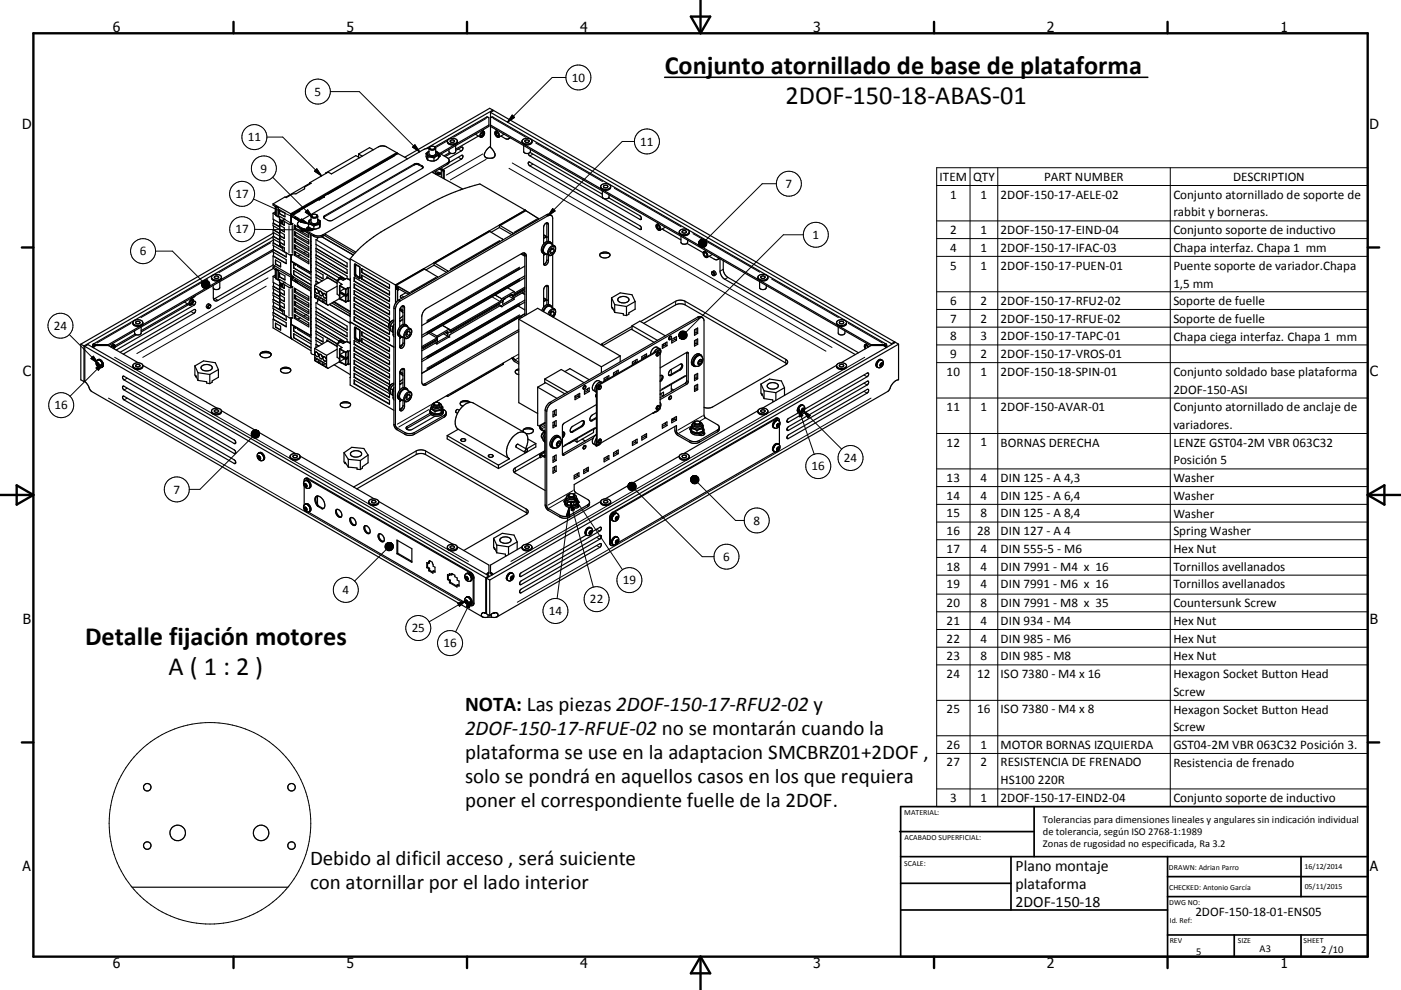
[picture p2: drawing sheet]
<svg xmlns="http://www.w3.org/2000/svg" width="420mm" height="297mm" viewBox="0 0 420 297" stroke-linecap="round" stroke-linejoin="round" font-family="sans-serif">
<defs><g id="words">
<g font-size="7.9">
<text x="199.3" y="22.1">Conjunto atornillado de base de plataforma</text>
<text x="235.5" y="31.1">2DOF-150-18-ABAS-01</text>
<text x="25.5" y="193.5">Detalle fijación motores</text>
<text x="50.5" y="202.6">A ( 1 : 2 )</text>
</g>
<g font-size="6.3">
<text x="139.4" y="213.4">NOTA: Las piezas 2DOF-150-17-RFU2-02 y</text>
<text x="139.4" y="220.5">2DOF-150-17-RFUE-02 no se montarán cuando la</text>
<text x="139.4" y="227.8">plataforma se use en la adaptacion SMCBRZ01+2DOF ,</text>
<text x="139.4" y="234.9">solo se pondrá en aquellos casos en los que requiera</text>
<text x="139.4" y="242.1">poner el correspondiente fuelle de la 2DOF.</text>
<text x="93" y="259.4">Debido al dificil acceso , será suiciente</text>
<text x="93" y="266.6">con atornillar por el lado interior</text>
</g>
<g font-size="4.7">
<text x="304.5" y="261.2">Plano montaje</text>
<text x="304.5" y="266.6">plataforma</text>
<text x="304.5" y="272">2DOF-150-18</text>
</g>
<g font-size="4.2">
<text x="33.9" y="9.6">6</text>
<text x="103.9" y="9.6">5</text>
<text x="173.9" y="9.6">4</text>
<text x="243.8" y="9.6">3</text>
<text x="313.9" y="9.6">2</text>
<text x="383.9" y="9.6">1</text>
<text x="6.7" y="38.7">D</text>
<text x="410.5" y="38.7">D</text>
<text x="6.9" y="112.9">C</text>
<text x="410.7" y="112.9">C</text>
<text x="6.9" y="187.1">B</text>
<text x="410.7" y="187.1">B</text>
<text x="6.8" y="261.4">A</text>
<text x="410.7" y="261.4">A</text>
<text x="33.9" y="290.4">6</text>
<text x="103.9" y="290.4">5</text>
<text x="173.9" y="290.4">4</text>
<text x="243.8" y="290.4">3</text>
<text x="313.9" y="290.4">2</text>
<text x="383.9" y="290.4">1</text>
</g>
<g font-size="3.9">
<text x="94.3" y="28.7">5</text>
<text x="171.4" y="24.6">10</text>
<text x="74.3" y="42.4">11</text>
<text x="191.9" y="43.7">11</text>
<text x="78.1" y="51.8">9</text>
<text x="70.6" y="59.4">17</text>
<text x="235.5" y="56.4">7</text>
<text x="281.7" y="54.3">ITEM</text>
<text x="284.8" y="59.6">1</text>
<text x="291.8" y="54.3">QTY</text>
<text x="294" y="59.6">1</text>
<text x="300" y="59.6">2DOF-150-17-AELE-02</text>
<text x="313" y="54.3">PART NUMBER</text>
<text x="351.8" y="59.7">Conjunto atornillado de soporte de</text>
<text x="369.7" y="54.3">DESCRIPTION</text>
<text x="351.8" y="64.9">rabbit y borneras.</text>
<text x="70.6" y="70">17</text>
<text x="243.6" y="71.7">1</text>
<text x="284.8" y="70.2">2</text>
<text x="294" y="70.2">1</text>
<text x="300" y="70.2">2DOF-150-17-EIND-04</text>
<text x="351.8" y="70.3">Conjunto soporte de inductivo</text>
<text x="41.9" y="76.6">6</text>
<text x="284.8" y="75.5">4</text>
<text x="294" y="75.5">1</text>
<text x="300" y="75.5">2DOF-150-17-IFAC-03</text>
<text x="351.8" y="75.6">Chapa interfaz. Chapa 1 mm</text>
<text x="284.8" y="80.9">5</text>
<text x="294" y="80.9">1</text>
<text x="300" y="80.9">2DOF-150-17-PUEN-01</text>
<text x="351.8" y="80.9">Puente soporte de variador.Chapa</text>
<text x="351.8" y="86.3">1,5 mm</text>
<text x="284.8" y="91.4">6</text>
<text x="294" y="91.4">2</text>
<text x="300" y="91.4">2DOF-150-17-RFU2-02</text>
<text x="351.8" y="91.5">Soporte de fuelle</text>
<text x="16.2" y="99">24</text>
<text x="284.8" y="96.8">7</text>
<text x="294" y="96.8">2</text>
<text x="300" y="96.8">2DOF-150-17-RFUE-02</text>
<text x="351.8" y="96.9">Soporte de fuelle</text>
<text x="284.8" y="102.1">8</text>
<text x="284.8" y="107.4">9</text>
<text x="294" y="102.1">3</text>
<text x="294" y="107.4">2</text>
<text x="300" y="102.1">2DOF-150-17-TAPC-01</text>
<text x="300" y="107.4">2DOF-150-17-VROS-01</text>
<text x="351.8" y="102.2">Chapa ciega interfaz. Chapa 1 mm</text>
<text x="283.8" y="112.7">10</text>
<text x="294" y="112.7">1</text>
<text x="300" y="112.7">2DOF-150-18-SPIN-01</text>
<text x="351.8" y="112.8">Conjunto soldado base plataforma</text>
<text x="351.8" y="118.1">2DOF-150-ASI</text>
<text x="16.3" y="122.9">16</text>
<text x="283.8" y="123.4">11</text>
<text x="294" y="123.4">1</text>
<text x="300" y="123.4">2DOF-150-AVAR-01</text>
<text x="351.8" y="123.4">Conjunto atornillado de anclaje de</text>
<text x="351.8" y="128.7">variadores.</text>
<text x="283.8" y="134">12</text>
<text x="294" y="133.9">1</text>
<text x="300" y="134">BORNAS DERECHA</text>
<text x="351.8" y="134">LENZE GST04-2M VBR 063C32</text>
<text x="243.3" y="141.1">16</text>
<text x="253" y="138.7">24</text>
<text x="351.8" y="139.3">Posición 5</text>
<text x="52" y="148.1">7</text>
<text x="283.8" y="144.6">13</text>
<text x="283.8" y="149.9">14</text>
<text x="294" y="144.6">4</text>
<text x="294" y="149.9">4</text>
<text x="300" y="144.6">DIN 125 - A 4,3</text>
<text x="300" y="149.9">DIN 125 - A 6,4</text>
<text x="351.8" y="144.7">Washer</text>
<text x="351.8" y="149.9">Washer</text>
<text x="283.8" y="155.2">15</text>
<text x="294" y="155.2">8</text>
<text x="300" y="155.2">DIN 125 - A 8,4</text>
<text x="351.8" y="155.3">Washer</text>
<text x="225.9" y="157.4">8</text>
<text x="283.8" y="160.5">16</text>
<text x="292.9" y="160.5">28</text>
<text x="300" y="160.5">DIN 127 - A 4</text>
<text x="351.8" y="160.6">Spring Washer</text>
<text x="283.8" y="165.9">17</text>
<text x="294" y="165.9">4</text>
<text x="300" y="165.9">DIN 555-5 - M6</text>
<text x="351.8" y="165.9">Hex Nut</text>
<text x="216.8" y="168.2">6</text>
<text x="283.8" y="171.2">18</text>
<text x="294" y="171.2">4</text>
<text x="300" y="171.2">DIN 7991 - M4 x 16</text>
<text x="351.8" y="171.2">Tornillos avellanados</text>
<text x="102.7" y="178.2">4</text>
<text x="186.7" y="175.3">19</text>
<text x="283.8" y="176.4">19</text>
<text x="294" y="176.4">4</text>
<text x="300" y="176.4">DIN 7991 - M6 x 16</text>
<text x="351.8" y="176.5">Tornillos avellanados</text>
<text x="164.6" y="184.6">14</text>
<text x="176.9" y="181">22</text>
<text x="283.8" y="182.1">20</text>
<text x="294" y="182.1">8</text>
<text x="300" y="182.1">DIN 7991 - M8 x 35</text>
<text x="351.8" y="182.2">Countersunk Screw</text>
<text x="123.4" y="189.7">25</text>
<text x="283.8" y="187.5">21</text>
<text x="294" y="187.5">4</text>
<text x="300" y="187.5">DIN 934 - M4</text>
<text x="351.8" y="187.5">Hex Nut</text>
<text x="132.9" y="194.2">16</text>
<text x="283.8" y="192.8">22</text>
<text x="294" y="192.8">4</text>
<text x="300" y="192.8">DIN 985 - M6</text>
<text x="351.8" y="192.8">Hex Nut</text>
<text x="283.8" y="198.1">23</text>
<text x="283.8" y="203.4">24</text>
<text x="292.9" y="203.4">12</text>
<text x="294" y="198.1">8</text>
<text x="300" y="198.1">DIN 985 - M8</text>
<text x="300" y="203.4">ISO 7380 - M4 x 16</text>
<text x="351.8" y="198">Hex Nut</text>
<text x="351.8" y="203.5">Hexagon Socket Button Head</text>
<text x="351.8" y="208.8">Screw</text>
<text x="283.8" y="214">25</text>
<text x="292.9" y="214">16</text>
<text x="300" y="214">ISO 7380 - M4 x 8</text>
<text x="351.8" y="214.1">Hexagon Socket Button Head</text>
<text x="351.8" y="219.5">Screw</text>
<text x="283.8" y="224.6">26</text>
<text x="294" y="224.6">1</text>
<text x="300" y="224.6">MOTOR BORNAS IZQUIERDA</text>
<text x="351.8" y="224.7">GST04-2M VBR 063C32 Posición 3.</text>
<text x="283.8" y="230">27</text>
<text x="294" y="230">2</text>
<text x="300" y="230">RESISTENCIA DE FRENADO</text>
<text x="351.8" y="230">Resistencia de frenado</text>
<text x="300" y="235.3">HS100</text>
<text x="311.1" y="235.3">220R</text>
<text x="284.8" y="240.6">3</text>
<text x="294" y="240.5">1</text>
<text x="300" y="240.6">2DOF-150-17-EIND2-04</text>
<text x="351.8" y="240.7">Conjunto soporte de inductivo</text>
<text x="358.4" y="274.9">2DOF-150-18-01-ENS05</text>
</g>
<g font-size="3.1">
<text x="312.7" y="246.8">Tolerancias para dimensiones lineales y angulares sin indicación individual</text>
<text x="312.7" y="250.4">de tolerancia, según ISO 2768-1:1989</text>
<text x="312.7" y="254">Zonas de rugosidad no especificada, Ra 3.2</text>
<text x="358.6" y="286.4">5</text>
<text x="377.6" y="285.6">A3</text>
<text x="396.1" y="285.9">2 /10</text>
</g>
<g font-size="2.4">
<text x="271.1" y="244.4">MATERIAL:</text>
<text x="271.2" y="252">ACABADO SUPERFICIAL:</text>
<text x="271.1" y="259.7">SCALE:</text>
<text x="350.4" y="260.9">DRAWN: Adrian Parro</text>
<text x="391.1" y="260.6">16/12/2014</text>
<text x="350.5" y="267">CHECKED: Antonio García</text>
<text x="391.2" y="266.7">05/11/2015</text>
<text x="350.5" y="271.4">DWG NO:</text>
<text x="350.7" y="276.9">Id. Ref:</text>
<text x="350.7" y="282.8">REV</text>
<text x="371.1" y="282.9">SIZE</text>
<text x="390.8" y="283">SHEET</text>
</g>
</g></defs>
<g fill="none" stroke="#000" stroke-width=".36">
<path d="M144.5 39.8l.3-.1a.63 .63 0 0 1 .1 .8 .63 .63 0 0 1-.8 .3M144.5 39.8l-.4 .8M144.5 39.1l.6 .3M144.6 39.8l.2 .2M144.6 39.7l-.1 .1M144.8 39.7a.57 .57 0 0 1 0 .7 .57 .57 0 0 1-.7 .2M145 38.8l-.2 .5M145.1 39.4a1.15 1.15 0 0 1-1 1.8M145.1 39.4a1.14 1.14 0 0 0-1 1.8M146.6 37.5l-14.8 8.5M147.1 33.7v10.5l.8 1a1.3 1.3 0 0 1 .4 1.7 1.3 1.3 0 0 1-1.7 .6 1.17 1.17 0 0 1-1.3-.6 1.17 1.17 0 0 1 .3-1.4l1.5-1.6M147.1 33.7l120.2 69.4"/>
<path d="M147.1 33.7l.9-.5 120.2 69.4M147.1 35.3l.7-.1 117.9 68M147.1 37.9l113.9 65.8M147.1 37.5l114 65.9M147.8 33l-20.1 11.6M147.8 33l-1-.5-25.5 14.7M147.8 33v.3M148.5 39.5a1.01 1.01 0 0 1 1.1 .5 1.01 1.01 0 0 1-.2 1.2 1.29 1.29 0 0 1-.9-1.7zM148.6 38.8l.3 .5M148.8 39.7a.52 .52 0 0 0 0 .7 .52 .52 0 0 0 .7 .1M148.9 39.7a.63 .63 0 0 0-.2 .8 .63 .63 0 0 0 .8 .3M148.9 39.7l.3 .1"/>
<path d="M149.1 39.1l-.5 .3M149.1 39.8l-.3 .2M149.2 39.8l.3 .7M92.9 54.8l.4 .2-2 1.1v.5l-2.6 1.5h-.9l-2 1.2-.4-.2-3.5 2.1M92.9 54.8v.2M93 54.9l-7.4 4.3M93 54.9l.1 .1M95.4 59.9h.1M95.4 59.9l-5.8 3.3M95.5 59.9h.1M96.9 59l.2 .2M96.9 59l-1.5 .9"/>
<path d="M97 58.9l.2 .1M97 58.9l-.1 .1M97.2 59h.1M97.3 59.1l-1.7 .8M97.3 59v.1M97.6 51.9l.1 .1M97.6 51.9v.2M107.5 46.2l1.1 .6M107.5 46.2v1M107.8 47.3l-1.1-.6-9.1 5.2M111.9 44.9l-1.1-.6-3.3 1.9M118.9 45.8l-3.3-1.9h-1.7l-14.5 8.3-1-.6-5.5 3.2"/>
<path d="M118.9 45.8l.2 .1M118.9 45.8l-31.7 18.3M118.9 46.1v.2M119.1 45.9l-31.7 18.5M119.1 45.9l-31.7 18.4M122.2 47.7l-3-1.6-22.2 12.8M127.7 44.6l-37.9 21.8a1.15 1.15 0 0 0 0 2l4.5 2.6 1 .2M127.7 46l.6 1.1M127.7 46v.9l.6 1.1M128.3 48l1.8 .3M128.3 47.1l1.8 .3M128.3 47.1v.9"/>
<path d="M128.6 45.5a.73 .73 0 0 0-.4 .9 .73 .73 0 0 0 .8 .5 1.3 1.3 0 0 0 2-1l-.4-.4M128.6 45.4l-.9 .6M128.9 44l-.3 .4v1.7M128.9 44.1a1.16 1.16 0 0 1 1.4 0M128.9 44.1a.66 .66 0 0 0 .3 .7 .66 .66 0 0 0 .8 0l.4-.3-.1-.4M129 44h-.1M129.7 51.7l9 5M130.1 47.4v.9M130.3 44a.54 .54 0 0 1 .2 .8 .54 .54 0 0 1-.7 .2h-.7l-.5-.4h-.9M130.4 44.1l15.4-8.9 .8 .1v2.6l-14.4 8.3M130.6 51.5l1.3 .3 .1 .3M130.6 52l.6 .1"/>
<path d="M130.6 44.5v1.6M130.6 51.4v.8M130.6 45.3l3.5 2a1.14 1.14 0 0 1 .6 1 1.14 1.14 0 0 1-.6 1.1l-4.3 2.4M130.6 45.4l.4 .1 .5 1.1M131.1 52.2l-.4 .1M131.3 46.2l.5 .2 .1 .5M131.5 51.7l-.7 .4M131.5 46.6l.4 .3M131.5 46.6v.9l-1.4 .8M131.5 46.6l-1.4 .8M131.5 46.6h.1M131.6 50.8l1.2 .5 .1 2.2"/>
<path d="M131.9 46.9l-.4 .3M131.9 50.6l.7 .1 .6 .5v2.4M132 52.1l-.7-.1-.2 .2M132 52.1l-.2 .3-.7-.2M134.6 48.8l3.7-2.2a.5 .5 0 0 1 .6 .5 .5 .5 0 0 1-.4 .5l-5.6 3.3M134.7 48.2l-.6 .7-37.3 21.5a2.95 2.95 0 0 1-2.8 0l-4.5-2.6-.3-.5M134.8 45.8l-1.7 1M135.1 42.1a.58 .58 0 0 1 .8-.2 .58 .58 0 0 1 .3 .7 .57 .57 0 0 1-.8 .2 .57 .57 0 0 1-.3-.7zM135.2 46l-1.7 1M136.6 43.7v1.8a1.15 1.15 0 0 1-2 0v-.7M136.6 45.2l1.7-1a.5 .5 0 0 1 .6 .4 .5 .5 0 0 1-.4 .6l-4.1 2.4M137.1 42.3a1.58 1.58 0 0 1-2.5 .9 1.01 1.01 0 0 1-.3-1.3 1.01 1.01 0 0 1 1.2-.4 1.1 1.1 0 0 1 1.5 1.1 1.87 1.87 0 0 1-2.9-.2"/>
<path d="M142.5 40.3l1.6 .9M143.4 40.8l-6.8 4M144.1 40.6v.2M144.5 40.7l-.3 .1M149.1 40.7l.4 .1M149.5 40.5v.3M150.2 40.8l1.5 .9h.7M151.1 40.3l-1.6 .9M152.8 41.2l-.4 .5M152.9 41.3l-.5 .4M156.5 42.3a1.6 1.6 0 0 0 2.6 .9l.3-.2 .1-.6M157 43.7v1.8a1.06 1.06 0 0 0 1.4 .5"/>
<path d="M157.4 42.2a.67 .67 0 0 1 .7-.2 .67 .67 0 0 1 .5 .6 .68 .68 0 0 1-.7 .2 .68 .68 0 0 1-.5-.6zM158.4 46l.4 .8 33 19a.5 .5 0 0 0 .6-.4 .5 .5 0 0 0-.4-.6l-9.5-5.5M158.5 48.6l.3 .1 33 19a.61 .61 0 0 1 .5 .5 .61 .61 0 0 1-.3 .7l-33.2-19.1a.82 .82 0 0 1-.3-1.2zM158.9 45.7l-.5 .3M158.9 45.7l21.7 12.5M159 44.8l-.1 .9M159.5 42.6a1.81 1.81 0 0 1-3-.3 1.82 1.82 0 0 1 3-.1v.4M180.1 56a1.58 1.58 0 0 0 2.5 .8l.4-.2 .1-.6M180.2 55.6a1.85 1.85 0 0 1 2.9 .3 1.72 1.72 0 0 1-3 .1zM180.6 57.3v1.8a1.15 1.15 0 0 0 2 0v-.6M181 55.7a.7 .7 0 0 1 1.2 .3 .62 .62 0 0 1-.7 .4 .62 .62 0 0 1-.5-.7zM81.9 72.9v.7l3.9 2.3v1.2l-3.9-2.2"/>
<path d="M81.9 74.9v.7l3.9 2.3v1.2l-3.9-2.3M81.9 61.2v.3l.5 .4M81.9 64v1.8l2 1.1M81.9 67v.7l2 1.2M81.9 68.9v.8l2 1.1M81.9 70.9v.8l2 1.1M81.9 76.8v2.7l5.5 3.2M81.9 68.9l2 1.2M81.9 70.9l2 1.1M81.9 61.2l5.3 2.9M81.9 71l-56.7 32.8M81.9 75.3l-49.3 28.4"/>
<path d="M81.9 74.9l-49.4 28.5M81.9 79.5l-17.9 10.2M82 65.8v1.2l1.9 1-2-1M82 67.8v1.1l1.9 1.1M82 69.8v1.1M82 71.8v1.1l2.8 1.6-2.9-1.6M82 73.7v1.2l3.8 2.2M82 75.7v1.1l3.8 2.2M82 66.9l-.1 .1M82 68.8l-.1 .1M82 70.8l-.1 .1M82 74.8l-.1 .1"/>
<path d="M82 76.7l-.1 .1M82 72.8l-.1 .1M82 69.9l-57.8 33.4M82 72l-54 31.2M82.4 79.8l-.5 .3M82.4 61.9h.1M82.5 61.9v2.4l-.6-.3M82.5 63.6l-.6 .4M82.6 78l1.5 .9v1.2l-1.5-.9zM82.6 78v1.2M82.6 79.2h.1M82.6 79.2l1.5 .8"/>
<path d="M82.7 61.9v2.8M82.7 61.9h.1M82.7 61.9l.7 .4M82.8 61.9v2.7M82.8 61.9l.6 .4M82.8 64.6l.6 .4M82.8 64.6l-.1 .1M83.4 62.3v2.8l-.7-.4M83.8 65.8v-.9l1.5 .8-.5 .4M83.8 62.9l1.6 1v1.2l-1.6-1zM83.8 65.8l1 .5M83.8 65.8l1 .6"/>
<path d="M83.8 64.1h.1M83.8 64.1l1.6 .9M83.9 71.5l1.3 .8v1.2l-1.3-.9 1.3 .9M83.9 73.4l1.3 .9v1.2M83.9 69.5l1.3 .9v1.2l-1.3-.9 1.3 .8M83.9 67.5l1.3 .9v1.2M83.9 68.7l1.3 .8M83.9 68.7v.1M83.9 68.8l1.3 .8M84.8 66.8l-.5-.5h-.4v7.5l.9 .5v.9l.4 .2M84.8 66.1v.9l-.9-.5M84.8 66.1l.4 .3"/>
<path d="M85.2 66.4v1.2l-1.3-.9 1.3 .8M85.2 66.4l1.6 .9h.8M85.2 75.5l1.6 .9 1 .1M87.2 76.5v5.7M87.2 64.1l.2 .2M87.2 78.4v3.9l.3 .5 5.7 3.5M87.2 78.4l1.4 .8M87.3 66.9l-.1 .2M87.4 78.3l-.2 .1M87.4 64.3v.1M87.4 76.4v1.9M87.4 64.4l-.2 .1 .1 2.5"/>
<path d="M87.4 78.3l5.7 3.4M87.5 64.4l-.3 .4 1.4 .8v-.6M87.5 64.4l1.1 .6M87.6 67.2v.1M87.8 67.1l-.2 .1M88 64.2l-.5 .2M88.3 73.4l4.3 2.6v1.2l-4.3-2.6zM88.3 71.4l4.3 2.6v1.2l-4.3-2.6zM88.3 69.5l4.3 2.5v1.2l-4.3-2.6zM88.3 75.4l4.3 2.5v1.2l-4.3-2.5zM88.3 68.7l4.3 2.6v-1.2l-1.5-.9M88.3 65.4l.9 .6"/>
<path d="M88.6 79.5l-.6-.3v1.2M88.6 67.7v.8M88.6 69.6v.9M88.6 71.6v.8M88.6 73.6v.8M88.6 75.6v.8M88.6 79.2v.3M88.6 79.2l.6 .4M88.6 65l.6 .4M88.6 79.5h.1M88.6 76.4l-.3 .2M88.6 76.4l4 2.2"/>
<path d="M88.6 74.4l-.3 .2M88.6 74.4l4 2.2M88.6 72.4l-.3 .2M88.6 72.4l4 2.3M88.6 70.5l-.3 .1M88.6 70.5l4 2.2M88.6 68.5l-.3 .2M88.6 68.5l4 2.2M89.2 65.4v.6M89.2 79.6v.3l4 2.4M89.2 66l.6 .3M89.2 65.4l1.1 .6"/>
<path d="M89.5 63.3l.2 .2M89.5 63.3l-1.5 .9M89.5 68.2l-1.2-.7v1.2M89.6 63.2l.2 .1M89.6 63.2l-.1 .1M89.8 66.3l-2.4-1.5-.1 2.1M89.8 63.4l-1.4 .8h-.4M89.8 63.3v.1M90 76.4l-.7 .4M91.7 75.4l-.6 .4M92 68.8l.4 .3M92.4 68.5v.6"/>
<path d="M92.4 69.1l.4 .1M92.5 68l-.5 .4v.4M92.5 68.4l.4 .8M92.5 67.2l1.6 .6M92.7 68.3l1.4 .4M92.7 68.3l-.7 .5M92.8 68.3l.2 .5 .7 .2M93.1 70.4v11.4l-3.9-2.2M93.1 75.5l.1 .1M93.1 77.5l.1 .1M93.1 79.5l.1 .1M93.1 73.6h.1"/>
<path d="M93.1 78.3h.1M93.1 76.3l.1 .1M93.1 74.3l.1 .1M93.1 72.4h.1M93.2 70.4v35.4M93.2 64.9a1.22 1.22 0 0 0 2 0M93.2 65.9a.72 .72 0 0 0-.4 .9 .72 .72 0 0 0 .9 .5 1.39 1.39 0 0 0 2-1l-.4-.4M93.2 65.8a.98 .98 0 0 0-.7 1.2v1.1l.2 .2M93.7 64.4l-.5 .4v1.7M94.1 67.8v.9M94.2 68.7l-1.4 .5M94.7 73.3l9.4 5.6v1.2l-9.4-5.6 9.4 5.6"/>
<path d="M94.7 75.3l9.4 5.6v1.2l-9.4-5.6M94.7 77.3l9.4 5.6v.7M94.7 79.3l7 4.1M94.7 71.9l10.3 6.1M94.8 64.4l.2 .1M94.9 64.4a.9 .9 0 0 0-1.4 .5 .88 .88 0 0 0 .9 .3 .88 .88 0 0 0 .6-.6M94.9 64.4l.3 .4 .1 1.7M95 64.5l.1 .1M95.3 71.2v.2M95.3 65.8l.7 .4M95.8 67.4l-1.7 .4M95.8 68.3l-1.7 .4"/>
<path d="M95.8 67.4v.9M96 66.2l-.2 1.2M96 66.2l-.2 2.1M97.2 64.8l27.2-15.7h1l1.4 .9-.2 .6-26.9 15.5-.6 .1-.8-.1-1.1-.6zM97.2 70.6l9.1 5.4M97.5 70.3l9.2 5.3M97.5 70.5l-1.2 .6-1 .1M105 77.6v37.9l13.1 7.6M105 77.6l13.6 7.9M105.9 76.5l-9.4-5.5 9.4 5.5M106.3 79.2l1.4 .7 .2 .3v3.4l-1.6-.9zM106.6 79.4v3.1l1.2 .7"/>
<path d="M106.6 79.4l.1 .1M106.7 79.5l1.1 .6M130.1 79.6l-2.4 1.4M130.1 78.8v.8M130.1 78.8l.3 .1M130.1 79.6l3.8 2.1M130.4 78.9l3.7 2.3 .1 .3M146.8 69.4l3.8 2.3 .1 .3M146.8 69.4l-.2-.1-16.5 9.5M146.8 69.4l-16.4 9.5M149.7 68.3l-2.4 1.4M149.7 67.5v.8"/>
<path d="M149.7 67.5l.2 .2M149.7 68.3l3.8 2.1M149.9 67.7l3.8 2.2 .1 .3M156.4 76.1l.9 .5M157.1 75.9l-.7 .2-28.5 16.4a3.2 3.2 0 0 0-1.5 2.5v19.6a.86 .86 0 0 0 .5 .9 .86 .86 0 0 0 1-.1l27.6-16M157.1 75.9l.5 .3 .2 .4v17.8M157.1 75.9l.2 .7M157.3 79.8l-30.9 17.9M157.3 76.6v18.1M157.4 63.1l-7.7 4.4M157.4 63.1l.2 .1M157.5 63v.1"/>
<path d="M157.5 63l-38.9 22.5M157.5 63l-13.6-7.8a60.2 60.2 0 0 0-15.1 6l-13.5 7.7a35.2 35.2 0 0 0-10.3 8.7M157.5 63.1l3.9 2.4 .1 .3M157.6 63.2h.1M157.6 63.2l-7.7 4.5M163 70.6h.1M163 76.1v3a.5 .5 0 0 0 .4 .5 .5 .5 0 0 0 .5-.3l.5-.8v-2M163 76.1l.8 .1M163 70.6h.2l.7 .4M163.6 76.2l-.6 .4M163.7 73.3l1-.4 1.5 .8a1.82 1.82 0 0 1 .1 2 1.82 1.82 0 0 1-1.8 .9l-1.3-.7a1.78 1.78 0 0 1 .5-2.6zM163.9 71h.1"/>
<path d="M163.9 66.9v5.5M163.9 76.3v1.7a1.4 1.4 0 0 1-.9 1.3M163.9 66.9a1.47 1.47 0 0 0-.9 1.3v5M163.9 66.9h.4l.1 .5v5M163.9 67l-.4 .1M164.9 75.5h.1M164.9 75.5l.8 .4M165.1 72.7a1.97 1.97 0 0 0-2.8 1.9l.1 1 .7 .6M165.1 72.7a2.15 2.15 0 0 0-2.4 2.2l.3 1.2M165.1 72.7l.4 .6M165.3 64.6l-.8-.4-.7 .2-44.3 25.6-.9 .9M165.4 74.6v.1"/>
<path d="M165.4 74.7l-.5 .8M165.4 74.7l.8 .4M165.7 73.4v-7.9a.85 .85 0 0 0-.4-.9 .85 .85 0 0 0-1 .1l-44.3 25.6a3.2 3.2 0 0 0-1.5 2.4v34.9l.5 .8 2.4 1.4a3.1 3.1 0 0 0 2.8 0l9-5.2a.99 .99 0 0 0 .5-1.1 .99 .99 0 0 0-.9-.8M165.7 76.3v16.1M166.2 75.1l-.2-.7-.7 .2-.5 .8 .2 .7 .7-.2M166.2 75.1l-.5 .8M179.9 76.2a4.6 4.6 0 0 1 2.9 0M179.9 76.2a2.1 2.1 0 0 1 2.9 0M179.9 76.2a1.05 1.05 0 0 0 .3 1 1.05 1.05 0 0 0 1.1 .2 1.05 1.05 0 0 0 1.1-.2 1.05 1.05 0 0 0 .4-1M196.8 67.4a1.09 1.09 0 0 1 1.1 .5 1.09 1.09 0 0 1-.1 1.2 1.24 1.24 0 0 1-1-1.7zM197 67.7a.68 .68 0 0 1 .7 .3 .68 .68 0 0 1-.1 .8 .84 .84 0 0 1-.6-1.1zM197.1 67.8l.1 .5 .5 .3"/>
<path d="M197.1 67.6v.2M197.4 67l-.5 .3M197.5 67.7l-.4 .1M197.5 68.6l.2 .1M197.7 68.7h.1M197.8 68.5l-.1 .1M197.8 68.4v.2M198.6 68.7l5.6 3.3M199.4 68.2l-1.5 .9M203.6 69.6a1.81 1.81 0 0 0 3.1 0M203.8 69.2a1.95 1.95 0 0 1 2.9 .3 1.57 1.57 0 0 1-1.2 1.3 1.57 1.57 0 0 1-1.6-.5l-.3-.5zM204.2 70.9v1.8a1.17 1.17 0 0 0 2 0v-.7"/>
<path d="M204.6 69.4a.62 .62 0 0 1 .7-.3 .62 .62 0 0 1 .4 .7 .64 .64 0 0 1-.7 .2 .64 .64 0 0 1-.4-.6zM206 73l4.8 2.8M210.9 75.6a1.02 1.02 0 0 1 1.1 .5 1.02 1.02 0 0 1-.1 1.2 1.27 1.27 0 0 1-1-1.7zM211.1 75.9a.67 .67 0 0 1 .7 .3 .67 .67 0 0 1 0 .8 .82 .82 0 0 1-.7-1.1zM211.6 75.2l-.6 .3M212.6 76.9l1.5 .9a.83 .83 0 0 0 1.4-.4M213.6 76.3l-1.6 .9M215.7 77.5l-.5 .4M215.9 77.6v3.7a3.2 3.2 0 0 0 1.4 2.5l39.1 22.6M216.8 78.2l.1 3.2 .4 .9 .9 .9 39.2 22.6M39.8 96.8a1.58 1.58 0 0 0 2.6 .9l.3-.3 .1-.6M40 96.4a1.8 1.8 0 0 1 2.8 .4 1.74 1.74 0 0 1-3 0z"/>
<path d="M40.8 96.6a.65 .65 0 0 1 .7-.2 .65 .65 0 0 1 .4 .6 .63 .63 0 0 1-.7 .2 .63 .63 0 0 1-.4-.6zM42.3 98.1v1.8a1.12 1.12 0 0 1-2 0v-.6M55.3 90.6l1.5 .9M56.2 91.2l-13.9 8M56.6 91.4l-14.3 8.2M56.9 90.8l.3 .3M57.1 90.3l.1-.1a.37 .37 0 0 1 .6-.1 .37 .37 0 0 1 0 .6 .48 .48 0 0 1-.3 .5 .48 .48 0 0 1-.6-.2zM57.2 91.1l-.3 .1M57.2 89.9a.57 .57 0 0 1 .8 0 .57 .57 0 0 1-.1 .9 .77 .77 0 0 1-1.2 .5v-.6zM57.3 91l-.1 .1M57.3 90.2h.3M57.3 89.5l.6 .3"/>
<path d="M57.4 89.4v.1M57.6 90l-.1 .8-.3 .3M57.6 90.1v.3M58 90.6a.4 .4 0 0 1 .6-.1 .4 .4 0 0 1-.1 .6l-.3 .4-23.3 13.5M58.5 88.8l-1.1 .7M62 92.3l.4 .3M62.6 91.2l.4 .2M62.7 92.5h-.4M63 91.4l.2 .3M63 91.4a.82 .82 0 0 0-.7 1.1M63.2 91.7l-.1 .4-.4 .4M63.2 91.7a.48 .48 0 0 0-.7 .2 .48 .48 0 0 0 .2 .6"/>
<path d="M63.2 91.7v.1M63.4 83.2a1.57 1.57 0 0 0 2.6 .9l.4-.5v-.4M64.3 83a.66 .66 0 0 1 .8-.3 .66 .66 0 0 1 .4 .6 .71 .71 0 0 1-.7 .3 .71 .71 0 0 1-.5-.5zM65.9 84.5v1.8a1.15 1.15 0 0 1-2 0v-.6M66.4 83.2a1.72 1.72 0 0 1-3 0M66.4 83.2a1.72 1.72 0 0 0-3 0M81.9 80.1v.4l.6 .5v2.2l-.6-.3M81.9 82.9v1.8l2 1.1M81.9 85.9l2 1.1M81.9 85.9v.8l2 1.1M81.9 87.9l2 1.1M81.9 87.9v.8l2 1.1"/>
<path d="M81.9 89.8l2 1.2M81.9 91.8v.8l3.9 2.3v1.2l-3.9-2.3M81.9 93.8v.8l3.9 2.2v1.2l-3.9-2.2M81.9 95.8v2.6l5.5 3.2M81.9 80.1l5.3 3M81.9 89.8v.8l2 1.1M81.9 91.8l2.9 1.7M81.9 80.5l-16.5 9.6a.86 .86 0 0 1-1 .1 .86 .86 0 0 1-.4-.9v-2.8M82 84.8v1.1l1.9 1.1M82 86.7v1.2l1.9 1.1M82 88.7v1.2l1.9 1M82 90.7v1.1l2.8 1.6"/>
<path d="M82 92.7v1.1M82 94.6v1.2l3.8 2.2M82 85.8l-.1 .1M82 87.8l-.1 .1M82 89.8h-.1M82 93.7l-.1 .1M82 95.7l-.1 .1M82 91.7l-.1 .1M82.5 82.5l-.6 .4M82.6 98.1v-1.1l1.5 .8v1.2M82.6 98.1l1.5 .9M82.6 97v1.1"/>
<path d="M82.6 98.1h.1M82.7 80.8l.1 .1M82.7 80.8v2.8M82.7 80.8l.7 .4M82.8 80.9l.6 .3M82.8 80.9v2.7M82.8 83.6l.6 .3M82.8 83.6h-.1M83.4 81.2v2.8l-.7-.4M83.8 84.7l1 .5M83.8 84.7v-.9l1.5 .9-.5 .3M83.8 81.8l1.6 1v1.2l-1.6-.9z"/>
<path d="M83.8 84.7l1 .6M83.8 83v.1M83.8 83l1.6 .9M83.9 90.4l1.3 .9v1.2l-1.3-.9 1.3 .8M83.9 86.4l1.3 .9v1.2l-1.3-.9 .1 .2M83.9 88.4l1.3 .9v1.2M83.9 92.4l1.3 .8v1.2l1.6 1h1M83.9 89.6l1.3 .9zM84.4 85.4l-.4-.3-.1 .1v7.6l.9 .5v.8l.4 .3M84.4 85.4h.1M84.4 85.4l.4 .3M84.8 85v1l-.9-.6"/>
<path d="M84.8 85l.4 .4M85.2 85.4l1.6 .9 .8-.1M85.2 85.4v1.1l-1.3-.8 1.3 .8M87.2 83.1l.2 .1M87.2 95.4v5.8M87.2 82.2l.2 .4M87.2 97.4v3.8l.3 .6 5.7 3.4M87.2 97.4l1.4 .7M87.2 82.2h.1M87.3 85.9l.1-2.1 5.7 3.6M87.3 85.9l-.1 .1M87.4 97.3l-.2 .1"/>
<path d="M87.4 83.3l-.2 .1 .1 2.5M87.4 97.3l5.7 3.3M87.4 82.6v.1M87.4 83.2v.1M87.4 95.4v1.9M87.4 82.6h.1M87.5 83.4l-.3 .3 1.4 .8v-.5M87.5 83.4l1.1 .6M87.6 82.8l-.4 .3M87.6 86.2h.1M87.8 83l-.4 .2M87.8 86.1l-.2 .1"/>
<path d="M87.9 83l-.5 .3M88 83.1h.1M88 83.1l-.5 .3M88 82.3v-1.1l5.2 3.1M88 99.3h.1M88 99.3l5.2 3.1M88 82.3l5.2 3.2M88 80.4l5.2 3.1zM88 82.3h.1M88.1 99.3l5.1 3.1M88.3 94.3l4.3 2.6v1.2l-4.3-2.6zM88.3 90.4l4.3 2.5v1.2l-4.3-2.5z"/>
<path d="M88.3 92.4l4.3 2.5v1.2l-4.3-2.5zM88.3 88.4l4.3 2.6v1.2l-4.3-2.6zM88.3 86.4l4.3 2.6v1.2l-4.3-2.6zM88.3 84.4l.9 .5M88.6 98.5l-.6-.4v1.2M88.6 86.6v.8M88.6 88.6v.8M88.6 90.6v.8M88.6 92.6v.8M88.6 94.5v.8M88.6 98.1v.4M88.6 98.1l.6 .4"/>
<path d="M88.6 84l.6 .4M88.6 98.5h.1M88.6 95.3l-.3 .2M88.6 95.3l4 2.2M88.6 93.4l-.3 .2M88.6 93.4l4 2.2M88.6 91.4l-.3 .2M88.6 91.4l4 2.2M88.6 89.4l-.3 .2M88.6 89.4l4 2.2M88.6 87.4l-.3 .2M88.6 87.4l4 2.3"/>
<path d="M89.2 84.9l3.9 2.3v13.6l-3.9-2.3v.3l4 2.5M89.2 84.4v.5M89.2 84.4l4 2.3M90 95.4l-.7 .3M91.7 94.4l-.6 .3M93.1 94.5h.1M93.1 96.5h.1M93.1 98.4l.1 .1M93.1 92.5l.1 .1M93.1 89.1l.1 .1M93.1 87.9l.1 .1M93.1 99.2l.1 .1"/>
<path d="M93.1 97.2l.1 .1M93.1 95.3h.1M93.1 93.3l.1 .1M93.1 91.3l.1 .1M93.1 81.5h.1M93.1 80.3h.1M94.3 85.6v3.6M94.3 89.2l.2 .1M94.3 89.2l4 2.4M94.3 85.6l3.6 2.1M94.5 89.3v-1l.9 .6v.9M94.5 89.3l.9 .5"/>
<path d="M94.5 86.7a.8 .8 0 0 1 .8 .4 .8 .8 0 0 1-.1 .9 .97 .97 0 0 1-.7-1.3zM94.7 99.4l6.5 3.8M94.7 94.2l9.4 5.6v1.2l-9.4-5.6M94.7 92.3l9.4 5.5v1.2l-9.3-5.5M94.7 81.2l2.2 1.3v1.2l-2.1-1.3M94.7 98.2l7 4.1M94.7 97.4l8.8 5.3M94.7 96.2l9.4 5.6v.7M94.7 90.9l10.3 6.1M94.7 85.2l.2 .1M94.7 83.2l1.9 1.1M94.8 97.4l8.8 5.2"/>
<path d="M95.2 88.8l-.7 .5M95.2 86.9l.2 .4M95.3 89.8v.5M95.4 89.8l.3 .1M95.6 84.9l-.8-.5 .8 .5M95.7 89.9v-.9l.9 .6v.9M95.7 89.9l.9 .6M95.7 87.4a.81 .81 0 0 1 .8 .4 .81 .81 0 0 1-.1 1 .97 .97 0 0 1-.7-1.4zM96.4 89.4l-.7 .5M96.4 87.6l.2 .4M96.6 90.5l.3 .1M96.9 89.7l.9 .6v.9l-.9-.6z"/>
<path d="M97.5 90.1l-.6 .5M97.6 88.3l.2 .4M97.9 88.9a.65 .65 0 0 0-.3-.8 .65 .65 0 0 0-.8 .2 .79 .79 0 0 0 .2 .8 .79 .79 0 0 0 .8 .1l.1-.1M97.9 87.7v3.6l.4 .3M98 83.5v-.4l3.1 1.8M98.2 83.3l-3.9 2.3M98.8 91.3l6.2 3.6M99.5 90.9l5.5 3.3M99.9 90.6l5.1 3M100.2 90.5l4.8 3M101.1 84.3v3.9l.7 .6M101.1 84.3l1.3 .9"/>
<path d="M101.1 85.9l-3.2 1.8M101.1 84.3l-6.3-3.9 6.4 3.9M101.7 83.4l-.4 .8M101.7 89.6l.6 .3M101.7 89.6l-3.4 2M101.8 89.6l.5 .3M101.8 83.3h.1M101.8 85.7v1.8l1.9 1.1M101.8 87.8v1.8l1.9 1M101.8 85.7l1.9 1v1.9M101.8 87.8l1.9 1v1.8M101.8 83.3l.5 .5"/>
<path d="M101.9 83.3h-.1M101.9 83.3l-.2 .1M101.9 85.8l1.7 1v1.6l-1.7-1zM101.9 87.9l1.7 1v1.6l-1.7-1zM102 87.6l-.2 .1M102 83.2l-.1 .1M102 83.2l1.4 .6M102 83.2l1.2 .7M102.3 89.9h.1M102.4 85.2v.1M102.4 85.2l-.6 .5M103.3 86.6l-1.4 .8"/>
<path d="M103.3 88.7l-1.4 .8M103.6 83.7l-8.8-5.2 8.7 5.2M103.7 90.6h.1M104.1 88.3l.2 .2v1.7M104.2 83.6l.8 .5M104.2 86.3l.3 .2M104.2 86.3l.1 .1M104.3 86.4v1.8l-.6 .4M104.3 90.3l.2 .1M104.3 90.3l-.6 .3M104.3 90.2v.1M104.5 90.4h.1"/>
<path d="M104.5 86.5v3.9M105 96.6l13.1 7.5M105 94.3h.1M105 84.1l-1.2-.5-.9 .5-.8-.4-1 .6M105 86.2l-.5 .3M105 90.1l-.5 .3M106.2 83.2l10.6 6.1v1.2l-10.6-6.1zM106.2 85.2l10.6 6.1v1.2l-10.6-6.1zM106.2 87.2l10.6 6.1v1.2l-10.6-6.2zM106.2 89.1l10.6 6.1v1.2l-10.6-6.1zM106.2 92.3v-1.2l10.5 6.1M106.2 93.1l10.6 6.1v1.2l-10.6-6.1z"/>
<path d="M106.2 95l10.6 6.2v1.2l-10.6-6.2zM106.2 92.3l10.4 6M106.3 83.3v1M106.3 85.2v1.1M106.3 87.2v1.1M106.3 89.2v1M106.3 91.2v1M106.3 93.1v1.1M106.3 95.1v1.1M106.3 96.2l10.5 6M106.3 84.3l10.5 6.1M106.3 86.3l10.5 6"/>
<path d="M106.3 88.3l10.5 6M106.3 90.2l10.5 6.1M106.3 92.2l10.2 5.9M106.3 94.2l10.5 6M106.3 96.2h-.1M106.3 84.3l-.1 .1M106.3 86.3l-.1 .1M106.3 88.3h-.1M106.3 90.2l-.1 .1M106.3 92.2l-.1 .1M106.3 94.2l-.1 .1M106.3 98.2l1.4 .6 .2 .4v3.3l-1.6-1z"/>
<path d="M106.6 98.4v3.1l1.2 .7M106.6 98.4h.1M106.7 98.4l1.1 .7v3.1M107.8 83.2h.1M107.8 80.1h.1M107.8 80.1v3.1M108.4 80.5l8.4 4.9v1.2l-8.4-4.9zM108.4 82.5l8.4 4.9v1.2l-8.4-4.9zM108.4 99.5l8.4 4.8v1.2l-8.4-4.8zM108.5 80.6v1.1M108.5 82.6v1M108.5 99.6v1"/>
<path d="M108.5 83.6l8.3 4.8M108.5 81.7l8.3 4.7M108.5 83.6l-.1 .1M108.5 81.7h-.1M116.6 97.5v.9l.4 .4M116.7 97.1l-.1 .4M116.9 96.8l-.2 .3M116.9 96.8l.3-.3-.5 .6M117 96.8l-.4 .7M117 98.8l.1 .4 .5 .4M117.1 97.7l-.1 1.1M117.1 97.7l.5 .3"/>
<path d="M117.6 99.6h.1M117.6 98l.1 .3M117.9 97.8l-.1 2.5 .3 .7M117.9 97.8a1.86 1.86 0 0 0-.1 2M117.9 97.8l-.3 .2M118.1 97.3l-.2 .5M118.1 96l-.6 .2-.5 .6M118.1 96.3l-1 1.4M118.6 85.5v5.4M118.6 86.8h.1M118.6 90.9l-.5 1.6v35l.8 1.3 2.5 1.5a3.1 3.1 0 0 0 2.8 0l9.2-5.3 .3-.5 .1-.7M118.7 86.8h.1"/>
<path d="M118.8 86.4l.3 .2 .1-.3v3.9M118.8 86.8h-.1M119.2 86.5l3.3 1.8M119.3 86.5l.1 .5M119.8 93l1 .8M120 92.5l.8 .7M120.8 91.8v5.6M120.8 91.7a1.48 1.48 0 0 0-1 1.4v5M120.8 94.7l-1 .8M120.8 91.7l.4 .2 .1 .4v5M121.7 87.8l-1.6 1v.3l.4 .3M121.9 97.6a1.84 1.84 0 0 0-2.6 1.5 1.29 1.29 0 0 0 .6 1.9"/>
<path d="M122.2 99.5l-.2 .8M122.3 98.2a.99 .99 0 0 0-.9-.7 .99 .99 0 0 0-.9 .6 2.35 2.35 0 0 0-.7 2.9M122.4 99.4l.6 .4M123 99.8l-.3-.5-.6 .3-.4 .9 .3 .5 .7-.3M123 99.8l-.3 .9M127.3 80.7l3.7 2.3 .1 .3M127.3 80.7l-.2-.1-8.5 4.9M127.3 80.7l-8.4 4.9-.1 1.2M128.6 100l2.4 1.4M129 99.7l2 1.1M132.7 97.6l1.9 1.1M133.5 99.8l.7 .4v.7"/>
<path d="M133.7 99.7l.5 .3M134.2 100v-.6l-3.1 1.8v.6l-4.7 2.7M134.6 98.7l-3.6 2.1M149.9 91.7l.5 .3M149.9 91.7l-14.8 8.6-.5 .8-3.6 2.1M149.9 91.7h.4l.1 .3M152.2 86.3l1.9 1.2M152.6 88.9l1.2 .7M153.2 88.6l.6 .3v.7M153.5 88.4l-2.3 1.3-.5 .8-16.5 9.5M153.8 89.6l-3.1 1.7-.2-.7M154.1 87.5l-3.7 2.1-.5 .9-14.8 8.5h-.4l-.1-.3"/>
<path d="M155.4 91.8l1.9 1.2M155.5 98.9l-28.1 16.2-.7 .2M155.5 95.8l5.7-3.3 24.7 14.3M155.5 95.8v25l5.7 3.3M155.5 95.8l24.8 14.2M156 94.9l-29.6 17.1M156 94.9l1.3-.7-30.9 17.8M156 94.9l.6 .3M156.6 87.9l.7 .4M157.3 87.4l-3.2 1.9v.5l-3.7 2.2M157.3 86.2l-3.2 1.8v-.5M157.3 90l-30.9 17.9"/>
<path d="M157.3 90.7l-30.9 17.8M157.3 82.8l-30.9 17.8M157.3 86.6l-3.5 2.1-.5-.2M157.3 83.4l-30.9 17.8M163 93.5a1.79 1.79 0 0 1 1.9-1.6l1.3 .7 .3 .5v1.1l-.7 1M163 89.6h.1M163 89.6l.9 .3M163.9 89.9h.1M163.9 85.6v5.8M163.9 85.6a1.45 1.45 0 0 0-.9 1.4v5.2M163.9 85.6l.4 .1 .1 .4v5.2M165.1 94.3l.7 .4"/>
<path d="M165.1 94.3l-.2 .1M165.1 91.6a1.9 1.9 0 0 0-2.7 1.6M165.4 93.5l-.3 .8M165.5 92.2a.97 .97 0 0 0-.9-.7 .97 .97 0 0 0-.9 .5l-.9 1.4M165.5 93.5l.7 .4M165.8 94.7l-.4 .2M166.2 93.9l-.3-.6-.7 .3-.3 1M166.2 93.9l-.4 .8M183.4 89.4v2.7l.2 .5M183.4 89.4l2.5-1.5 3.6 .5 .9 2.1M183.4 89.4l.9 2M183.6 92.6v-.4l.7 1.5"/>
<path d="M183.7 92.4l-.1 .2M184.3 93.7l2.6 .4v.4l.9 .2M184.3 91.4v2.3M184.3 91.4l3.5 .6M185.3 89.5a2.07 2.07 0 0 1 3.3 .4 1.93 1.93 0 0 1-3.4 0zM187.8 92v2.7M189.5 98.9l-.3-.1-8.5 4.9M189.5 98.9l6.6 3.8M189.5 97.7l7.6 4.4M189.5 97.7v1.2M189.5 97.7l2.3-1.4 7.7 4.4M189.5 97.9l-9.3 5.6"/>
<path d="M190.4 90.5v2.3l-1.9 1.1v.4l-.7 .4M190.4 90.5l-2.6 1.5M192 96.5l10.6-6.1a3.2 3.2 0 0 1 2.8 0l30.2 17.4a.85 .85 0 0 1 .5 .8 .85 .85 0 0 1-.5 .8l-22 12.7-1.4 .3-1.1-.2M193 97l9.6-5.5a3.2 3.2 0 0 1 2.8 0l30.5 17.7M208.2 99l1-.6v1.6l-1 .6zM208.7 98.7v1.1M208.7 99.8l.5 .2M208.7 99.8l-.5 .2M210.6 95.3l-.6-.3h-.6l-44.5 25.7a3.2 3.2 0 0 0-1.5 2.5l.1 28.5 .7 1.3 3.7 2.2a3.2 3.2 0 0 0 2.9 0l5.4-3.2a1.28 1.28 0 0 0 0-2.2l-3.8-2.2-.3-.6v-1.6l30.7-17.7v1.7l.2 .5 3.8 2.3a3.1 3.1 0 0 0 2.8 0l5.5-3.2 .5-.7M213.4 81.8a.44 .44 0 0 1 .6 .2 .44 .44 0 0 1-.2 .6M213.4 81.8l.4 .8M213.5 81.5a.66 .66 0 0 1 .7 .4 .66 .66 0 0 1-.2 .8l-.3-.1"/>
<path d="M213.5 81.5l-.1 .3M213.9 81.3l-.4 .2M214.6 82.5l-.4 .2M227.2 83.2a1.64 1.64 0 0 0 1.4 1.2 1.64 1.64 0 0 0 1.6-.8v-.4M227.5 82.7a1.91 1.91 0 0 1 2.7 .4 1.69 1.69 0 0 1-3 .1zM227.7 84.5v1.8a1.17 1.17 0 0 0 2 0v-.6M228.1 83a.69 .69 0 0 1 .7-.3 .69 .69 0 0 1 .6 .6 .77 .77 0 0 1-1.3-.2zM250.8 96.8a1.58 1.58 0 0 0 2.6 .9 .99 .99 0 0 0 .3-1.3 .99 .99 0 0 0-1.2-.5 1.11 1.11 0 0 0-1.2 .2 1.11 1.11 0 0 0-.3 1.1 1.98 1.98 0 0 0 2.8-.3M251.3 98.1v1.8a1.14 1.14 0 0 0 2 0v-.6M251.7 96.6a.67 .67 0 0 1 .7-.2 .67 .67 0 0 1 .5 .5 .73 .73 0 0 1-1.2-.2zM24.2 103.3l1 .5M24.2 103.3v10.7l1 .5"/>
<path d="M25.2 103.8v10.7M25.4 103.9l120.2 69.4M25.4 103.9l1-.5 120.2 69.4M25.4 103.9v10.6l.9 .9 1.1 2 117.3 67.7M25.4 114.3l-.2 .2M28.1 104.1l-.1 .2M28.6 103.7h-.4l-.1 .4M28.7 103.7h3.8M28.7 103.4a.5 .5 0 0 0-.6-.3 .5 .5 0 0 0-.3 .6v.5M28.7 103.4h3.8M28.7 103.4v.3M28.7 103.7l-.6 .4"/>
<path d="M29.1 109.4v-.4h.3l.3 .4v.4h-.3M29.1 109.4l.3 .4M29.3 108a1.29 1.29 0 0 0-.3 1.6 1.29 1.29 0 0 0 1.6 .6M29.3 108l.7 .1M29.4 109.2l.3 .4-.3 .2M29.4 109.2l-.3 .2M29.4 109v.2M29.8 108l.2 .1M30 108.1l.5 .5 .3 1M30.1 107.9l-.8 .1M30.1 108.2l.1-.2a1.36 1.36 0 0 1 .4 2.2M30.1 107.9v.3"/>
<path d="M30.1 107.9l-.1 .2M30.1 108.2a1.87 1.87 0 0 1 .7 1.7M30.8 109.9l-.2 .3M30.8 109.9l-.1 .2M32.5 103.4v.3M32.5 103.7l9 5.1M33.7 103.8l.4 .2M33.7 103.1l.6 .3M34 103.7l-.6 .5M34 103.7l.2 .2-.1 .7M34 103.7l-.1 .8M34.3 103.4l-.6 .1-.5 .6"/>
<path d="M34.3 103.4l.2 .4-.3 .9M36 105.7l22.2-12.8a.5 .5 0 0 1 .5 .4 .5 .5 0 0 1-.4 .6l-21.3 12.3M36.9 112.9h.3l33 19.1a.61 .61 0 0 1 .5 .5 .61 .61 0 0 1-.4 .6l-33.1-19.1a.83 .83 0 0 1-.3-1.1zM36.9 118.9h.3l33 19.1a.55 .55 0 0 1 .5 .5 .55 .55 0 0 1-.5 .5l-33-19a.84 .84 0 0 1-.3-1.1zM36.9 115.9h.3l33 19.1a.55 .55 0 0 1 .5 .5 .55 .55 0 0 1-.5 .5l-33-19a.86 .86 0 0 1-.3-1.1zM40.5 100.2l-6 3.5M40.7 109.6a.64 .64 0 0 1 .7-.3 .64 .64 0 0 1 .5 .6 .67 .67 0 0 1-.7 .2 .67 .67 0 0 1-.5-.5zM40.9 100.4l-6.5 3.8M42.8 109.7a1.58 1.58 0 0 1-2.5 .9 1.01 1.01 0 0 1-.3-1.3 1.01 1.01 0 0 1 1.2-.5 1.1 1.1 0 0 1 1.6 1.2 1.87 1.87 0 0 1-3-.2M42.8 109.6l22.3 12.9M58.4 109.8v2.7l.3 .5M58.4 109.8l2.6-1.5 3.5 .5 1 2.1"/>
<path d="M58.4 109.8l1 2M58.7 113v-.3l.7 1.4M58.8 112.9l-.1 .1M59.4 114.1l2.6 .4v.4l.9 .2M59.4 111.8v2.3M59.4 111.8l3.5 .5M60.4 109.9a2.04 2.04 0 0 1 3.2 .5 2.04 2.04 0 0 1-3.3 0zM62.9 112.3v2.8M65.5 110.9v2.3l-1.9 1.1v.4l-.7 .4M65.5 110.9l-2.6 1.4M78.1 106.1a2.18 2.18 0 0 1 3.2 .2M78.1 106.1l-.1 .3"/>
<path d="M78.1 106a2.06 2.06 0 0 1 3.2 .3 1.88 1.88 0 0 1-3.3 .1zM78.1 106.1a4.5 4.5 0 0 1 3 0M81.3 106.3v.1M84.2 110.7a1.91 1.91 0 0 1 3 .4 1.82 1.82 0 0 1-3.1 0zM84.2 110.7l1.1-.2 1.8 .2M87.2 101.2l.2 .3M87.2 101.1v.1M87.4 101.5v.1M87.4 101.5h.1M87.4 101.6h.1M88 101.3l.1-1.2 5.1 3.1M88 101.3l5.2 3.1z"/>
<path d="M93.1 100.4l.1 .1M94.3 108.1l.2 .1M94.3 108.1l4 2.4M94.3 104.5l3.6 2.1M94.3 104.5v3.6M94.5 108.2v-.9l.9 .5v.9M94.5 108.2l.9 .5M94.5 105.6a.8 .8 0 0 1 .8 .5 .8 .8 0 0 1-.1 .9 .97 .97 0 0 1-.7-1.4zM94.7 100.2l2.2 1.2v1.2l-2.2-1.2M94.7 104.1l.2 .1M94.7 102.1l1.9 1.1M94.8 103.3l.8 .5-.9-.5"/>
<path d="M95.2 107.7l-.7 .5M95.2 105.8l.2 .5M95.4 108.7l.3 .2M95.6 106.4a.76 .76 0 0 1 .9 .3 .76 .76 0 0 1-.1 1 1.06 1.06 0 0 1-.8-1.3zM95.7 108.9v-.9l.9 .5v.9M95.7 108.9l.9 .5M96.4 108.4l-.7 .5M96.4 106.5l.2 .5M96.6 109.4l.3 .2M96.9 109.6v-.9l.9 .5v.9M96.9 109.6l.9 .5M97.5 109.1l-.6 .5"/>
<path d="M97.6 107.2l.2 .5M97.6 107.3l-.3-.3a.5 .5 0 0 0-.6 .3 .5 .5 0 0 0 .3 .7l.5 .4 .4-.4M97.6 107.3l.3 .6M97.8 110.1l.1 .1M97.9 106.6v3.6M97.9 110.2l.4 .3M98 102.4v-.4l3.1 1.9M98.2 102.3l-3.9 2.2M100.2 109.5l4.8 2.9M101.1 103.2v4l.7 .5M101.1 103.2l1.3 1M101.1 104.8l-3.2 1.8"/>
<path d="M101.7 102.3l-.4 .8M101.8 108.5l.5 .4-.6-.4-3.4 2M101.8 106.8v1.7l1.9 1.1M101.8 104.6v1.9l1.9 1M101.8 104.6l1.9 1.1v1.8M101.8 106.7l1.9 1v1.9M101.8 106.7v.1M101.8 102.2l.5 .5M101.9 102.2h-.1M101.9 102.2l-.2 .1M101.9 104.8l1.7 1v1.5l-1.7-.9zM101.9 106.9l1.7 .9v1.6l-1.7-1z"/>
<path d="M102 106.6l-.2 .1M102 102.2h-.1M102 102.2l1.2 .6M102 102.1l-.1 .1M102 102.1l1.4 .6M102.4 104.2v.1M102.4 104.2h.1M102.4 104.3l-.6 .3M102.5 104.2l-.1 .1M103.3 105.6l-1.4 .8M103.3 107.6l-1.4 .8M103.7 107.5h.1"/>
<path d="M103.7 109.6h.1M104.1 107.3l.2 .1v1.8M104.2 102.6l.8 .4M104.3 109.3l.2 .1M104.3 107.1l-.6 .4M104.3 109.2l-.6 .4M104.3 107.1h.1M104.3 109.2h.1M104.5 109.4h.1M104.5 105.4l-.3-.1 .1 1.8M104.5 105.4v4M105 103.1l-1.2-.6-.9 .6-.8-.5-1 .6"/>
<path d="M105 113.2v.1M105 105.1l-.5 .3M105 109.1l-.5 .3M106.2 114l10.6 6.1v1.2l-10.6-6.1zM106.2 102.1l10.6 6.2v1.2l-10.6-6.2zM106.2 104.1l10.6 6.1v1.2l-10.6-6.1zM106.2 106.1l10.6 6.1v1.2l-10.6-6.1zM106.2 108.1l10.6 6.1v1.2l-10.6-6.1zM106.2 111.2v-1.2l10.5 6.1M106.2 112l10.6 6.1v1.2l-10.6-6.1zM106.2 111.2l10.4 6.1M106.3 115.1l10.5 6.1"/>
<path d="M106.3 102.2v1.1M106.3 104.2v1M106.3 106.2v1M106.3 108.1v1.1M106.3 110.1v1.1M106.3 112.1v1M106.3 114.1v1M106.3 103.3l10.5 6M106.3 105.2l10.5 6.1M106.3 107.2l10.5 6.1M106.3 109.2l10.5 6M106.3 111.2l10.2 5.9"/>
<path d="M106.3 113.1l10.5 6.1M106.3 115.1l-.1 .1M106.3 103.3h-.1M106.3 105.2l-.1 .1M106.3 107.2l-.1 .1M106.3 109.2l-.1 .1M106.3 111.2h-.1M106.3 113.1l-.1 .1M107.8 102.2h.1M108.4 101.5l8.4 4.8v1.2l-8.4-4.8zM108.5 101.6v1M108.5 102.6l8.3 4.7"/>
<path d="M108.5 100.6l8.3 4.8M108.5 102.6l-.1 .1M108.5 100.6l-.1 .1M116.6 116.5v.9l.4 .3M116.6 116.2v.3M116.6 116.3v.2M116.7 116.1l-.1 .2M116.8 116l-.2 .5M116.9 115.7l-.1 .2M116.9 115.7l.3-.3-.6 .8M117 115.7l-.3 .4M117 117.7l.1 .5 .5 .3"/>
<path d="M117.1 116.6l-.1 1.1M117.1 116.6l.5 .3M117.6 116.9l.3-.2-.3 .9 .1 .8M117.6 118.5h.1M117.6 116.9l.1 .4M117.7 118.4l.1 .4M117.7 118.4l-.1 .1M118.1 116.2l-.3 1.1v1.9l.3 .8M118.1 115.3l-1 1.3M118.1 115l-.6 .2-.5 .5M119.8 112l1 .8M119.8 101l.1 3.2"/>
<path d="M119.8 119.9v2.9M119.8 101l.9 .1M119.8 119.9l.6 .2M119.9 111.4l.9 .8M120.5 101.1l-.7 .4M120.6 101.1l.2 .2M120.6 117.2l1-.5 1.4 .9a1.86 1.86 0 0 1 .1 1.9 1.86 1.86 0 0 1-1.7 1l-1.3-.8a1.78 1.78 0 0 1 .5-2.5zM120.7 103.3l-.9 .5M120.7 103.3l-.8 .9M120.8 110.5v5.8M120.8 110.7l-.7 .4M120.8 113.7l-1 .8"/>
<path d="M120.8 101.2l-.1 2.1M120.8 110.5a1.39 1.39 0 0 0-1 1.4v5.1M120.8 110.5l.4 .2 .1 .4v5.1M121.3 101.5v1.7a1.07 1.07 0 0 1-1.4 1.1v-.1M121.9 119.3h-.2M121.9 119.3l.7 .4M121.9 116.5a1.66 1.66 0 0 0-2.5 1.3 1.48 1.48 0 0 0 .5 2.2M122 100.3h-.2M122 100.3l.7 .4M122.3 117.2a.92 .92 0 0 0-.7-.8 .92 .92 0 0 0-.9 .4 2.45 2.45 0 0 0-.9 3.1M123 118.8l-.2-.6-.7 .3-.4 .9 .2 .5 .7-.2M123 118.8l-.4 .9"/>
<path d="M123 118.8l-.7-.4-.4 .9M130.5 102.9l.5 .3M131 103.2v-.5l-4.6 2.6M131 100.8v.6M131 101.4l-4.6 2.6M133 100.1l1.2 .8M133.8 118.8l.4 .1M134.2 118.5v.4M134.2 100.9l-3.1 1.7-.2-.7M134.2 118.9h.1M150.9 108.9l-.2 .5-16.5 9.5M153.4 107.5l.2 .1"/>
<path d="M153.5 107.4l.1 .2M153.6 107.6l.6 .8 1.3 .8M154.6 111.1a.82 .82 0 0 0 0 1 .82 .82 0 0 0 .9 .3M155.5 108.7l-1.2-.8-.4-.7-23.6 13.6-.3 .3-.1 .5M155.5 111l-.9 .2M155.5 110.7l-.9 .4M161.2 116.2l2.4-1.4 5.7 3.3M161.2 116.2v11.4l.6 .4M161.2 116.2l5.8 3.3M163.3 113.7l6.9 4M163.3 113.7v1.2M163.3 113.7l5-2.9 6.8 4"/>
<path d="M169.3 111.5l1.6-.9 5.7 3.3M172.4 118.8l1.4-.8v1.1l-1.4 .8zM172.4 119l.4 .2M173.3 118.3v.5M173.3 118.8l.5 .3M173.3 118.8l-.9 .6M175 116l.3-.3a.53 .53 0 0 1 .2 .7 .53 .53 0 0 1-.7 .2zM175.2 115.8l-.4 .6M175.2 117.2l1.4-.8v1.1l-1.4 .8zM176.2 117.2l-1 .5M176.2 116.6v.6M176.2 117.2l.4 .3"/>
<path d="M178.6 118.7l.2 .4M178.8 118.2l-.2 .5M178.8 118.5l-.2 .2M178.8 115.7v17.7l.2 .2M178.8 115.7l.2 .2M179 115.9v17.7M179.3 116.5l.3 .3M179.8 115.7a.62 .62 0 0 0-.5 .5 .62 .62 0 0 0 .3 .7l.2-.1M179.8 115.7l.4 .2M179.8 115.7l-.1 .1M180.2 115.9v.1M180.2 116a.6 .6 0 0 1-.6 .8"/>
<path d="M180.2 116a.5 .5 0 0 0-.6 .2 .5 .5 0 0 0 0 .6M180.3 110v1.8M180.3 114.7l.2 .1M180.3 114.7a1.96 1.96 0 0 0-1.6 2.9h.1M180.4 114.7l-.8-.4a1.92 1.92 0 0 0-1.7 2.8l.8 .5M182.1 113v.5M182.1 113.5l-1 .6M182.1 113.5l.2 .2M182.5 113.6v-.9l-1.4 .8v.9M184.9 111.9l-1 .5M184.9 111.9l.3 .1M184.9 111.3v.6"/>
<path d="M185.4 111.9v-.8l-1.5 .8v.9M185.9 106.8v1.7M185.9 106.8l-5.6 3.2M190.5 108.1v.5M190.5 108.6l.3 .2M190.5 108.6l-.9 .6M191 108.7v-.9l-1.4 .8v.9M193.4 106.4v.6M193.4 107l.3 .1M193.4 107l-1 .5M193.8 107v-.8l-1.4 .8v.9M196 105.8a1.33 1.33 0 0 1 2-1l.1 .7-.2 .8"/>
<path d="M196.7 106.5l.1 .3 .4-.1M196.8 106.5l.3 .2M197.1 105.7l.5 .1M197.6 105.8a.62 .62 0 0 1-.4 .9M197.6 105.8a.52 .52 0 0 0-.5 .3 .52 .52 0 0 0 .1 .6M197.7 105.9a.39 .39 0 0 0-.5-.3 .39 .39 0 0 0-.3 .4l-.2 .5M197.8 104.6l-.8-.4a1.96 1.96 0 0 0-2 2.2M197.9 112.8a.61 .61 0 0 1 .9 .1 .61 .61 0 0 1-.2 .8l-.7 .8M197.9 105l-.2-.2-18.9 10.9M197.9 105v17.7l-18.9 10.9M197.9 105l-18.9 10.9M198.4 112.6a1.33 1.33 0 0 1-.5 1.6"/>
<path d="M198.6 103.4l1.4-.8v1.1l-1.4 .8zM198.9 118.8v-1.1l-1 .5 1 .6M198.9 103.2v.6M199.5 102.9v.5M199.5 103.4l.5 .3M199.5 103.4l-.9 .6M200.5 101.4l.2 .1M200.8 119a.35 .35 0 0 1 .5-.1 .35 .35 0 0 1 0 .5l-.1 .2a.36 .36 0 0 1-.6 .2 .36 .36 0 0 1 0-.5zM200.8 101l.3-.1a.53 .53 0 0 1 .1 .7 .53 .53 0 0 1-.7 .2zM200.8 111.2l3.1-1.9a.6 .6 0 0 1 .8 .2 .6 .6 0 0 1-.2 .8l-.4 .6-3.3 1.8a.77 .77 0 0 1-.5-.6 .77 .77 0 0 1 .4-.8zM200.9 118.9l-.4 .6M200.9 100.9l-.4 .7"/>
<path d="M201.3 110.8v1.5M201.3 115.3v2.1M201.3 116.6l.7 .4M201.4 101.8l1.4-.8v1.1l-1.4 .8zM202.3 101.3v.5M202.3 101.8l-.9 .6M202.3 101.8l.5 .3M204.3 109.2a1.41 1.41 0 0 1-.6 1.7l-3.2 1.7M205.9 112.7l-8 4.6M205.9 105.7l-8 4.7M205.9 105.7h.3l.1 .3-.1 8.9-8.3 5M205.9 105.7l-.2 9-7.8 4.6"/>
<path d="M208.2 115.8l1-.5v1.6l-1 .6zM208.2 102.2l1-.5v1.6l-1 .5zM208.2 112.6l1-.6v1.6l-1 .6zM208.7 107a1.3 1.3 0 0 1 1.8 .1 1.3 1.3 0 0 1-.1 1.8 1.37 1.37 0 0 1-2.1 .8 1.37 1.37 0 0 1 0-2.2zM208.7 101.9v1.1M208.7 112.3v1.1M208.7 115.5v1.1M208.7 116.6l.5 .3M208.7 116.6l-.5 .3M208.7 103l.5 .3M208.7 103l-.5 .3M208.7 113.4l.5 .2"/>
<path d="M208.7 113.4l-.5 .2M209.4 108.9l.4 .3M209.8 108.1v.3M209.8 108.4l-.4 .5M209.8 108.4l.5 .2M210.1 106.4a1.86 1.86 0 0 0-2.7 1.6 1.34 1.34 0 0 0 .7 1.9M210.3 108.6v-.6h-.5l-.4 .6v.6h.4M210.3 108.6l-.5 .6M210.5 107a.99 .99 0 0 0-.9-.7 .99 .99 0 0 0-1 .6 2.07 2.07 0 0 0-.5 3h.7M228.1 115.2v2.7l.3 .6M228.1 115.2l2.6-1.5 3.6 .6 .9 2M228.1 115.2l1 2.1"/>
<path d="M228.4 118.5v-.4l.7 1.5M228.5 118.3l-.1 .2M229.1 119.6l2.6 .4v.4l.4 .1M229.1 117.3v2.3M229.1 117.3l3.5 .5M230.1 115.4a1.98 1.98 0 0 1 3.2 .4 1.93 1.93 0 0 1-3.3-.1zM232.6 117.8v2.3M235.2 116.3v2.3M235.2 116.3l-2.6 1.5M250.8 109.7a1.58 1.58 0 0 0 2.6 .9 .95 .95 0 0 0 .3-1.2 .95 .95 0 0 0-1-.5 1.21 1.21 0 0 0-1.8 1.1 1.86 1.86 0 0 0 2.9-.2M250.8 109.6l-22.2 12.9M251.7 109.5a.63 .63 0 0 1 .7-.2 .63 .63 0 0 1 .5 .6 .64 .64 0 0 1-.8 .2 .64 .64 0 0 1-.4-.6z"/>
<path d="M259.3 103.4l.7 .1 .4 .6M259.3 103.4l-.2 .4 .3 .9M259.9 103.1l-.6 .3M260.2 104.2a.43 .43 0 0 0-.3-.5 .43 .43 0 0 0-.5 .3l.2 .6M261.1 103.7h3.8M261.1 103.7l-9 5.1M261.1 103.4h3.8M261.1 103.4v.3M262.6 109.5h.2v.3M262.6 109.5l.5 .7M262.8 109.4l-.2 .1M262.8 109.7l.3 .5"/>
<path d="M262.8 109.8l.3 .4M263.1 108.6l-.3 1M263.4 108.3l-.1 .1M263.8 108l-.4 .3M263.9 108l-.4 .2M264 107.9l.3 .1M264 107.9l-.2 .1M264.1 109.5l.3 .1M264.1 109.5h-.2M264.2 109l-.1 .5M264.3 109l.3 .2M264.3 108a1.29 1.29 0 0 1 .4 1.6 1.29 1.29 0 0 1-1.6 .6"/>
<path d="M264.3 108a1.35 1.35 0 0 0-1.7 1.4h.2l.7-1.2M264.6 109.2l-.2-.3-.5 .7 .2 .2 .3-.2M264.6 109.2l-.2 .4M264.9 103.7l.8 .6M264.9 103.4a.5 .5 0 0 1 .6-.3 .5 .5 0 0 1 .4 .6v.5M264.9 103.4v.3M265 103.7h.4l.1 .4M267.3 103.1v.3M268.2 102.6v.2M268.2 102.6l-.9 .5M269.4 103.3l-.9-.6-122.6 70.8M269.4 103.3l-122.6 70.7"/>
<path d="M269.4 103.3v10.7a4.3 4.3 0 0 0-2.9 3.1l-117.5 68M63.4 123.3a1.57 1.57 0 0 0 2.6 .9l.4-.4v-.5M63.6 122.9a1.68 1.68 0 0 1 2.8 .5 1.8 1.8 0 0 1-3-.1zM64.3 123.2a.66 .66 0 0 1 .7-.3 .66 .66 0 0 1 .5 .6 .7 .7 0 0 1-.7 .2 .7 .7 0 0 1-.5-.5zM66.4 123.2l22.2 12.9M77.4 137.3v-.4h.3l.3 .3v.4l-.3 .1M77.4 137.3l.3 .4M77.6 135.9a1.28 1.28 0 0 0-.3 1.6 1.28 1.28 0 0 0 1.6 .6M77.6 135.9h.5M77.7 137.1l.3 .4-.3 .2M77.7 137.1l-.3 .2M77.8 136.9l-.1 .2"/>
<path d="M77.9 135.8l.2 .1M78.1 135.9l.2 .1M78.3 136l.7 .7M78.4 136l.1-.2a1.32 1.32 0 0 1 .4 2.3M78.4 135.8v.2M78.4 135.8l-.1 .2M78.4 136l.5 .7M78.4 135.8l-.8 .1M78.9 136.7l.2 .9-.2 .5M79 136.7l.1 .7M87 137a1.81 1.81 0 0 0 3 0M87.9 136.7a.66 .66 0 0 1 .7-.2 .66 .66 0 0 1 .5 .6 .64 .64 0 0 1-.7 .3 .64 .64 0 0 1-.5-.7z"/>
<path d="M88.6 136.1a1.16 1.16 0 0 0-1.2 .2 1.16 1.16 0 0 0-.3 1.2 1.83 1.83 0 0 0 2.9-.3v-.4M88.6 136.1l1 .3 .4 .4M90 136.8l22.2 12.9M102.1 121.1a4.6 4.6 0 0 1 2.9 0M102.3 120.9a1.86 1.86 0 0 1 2.8 .5 1.8 1.8 0 0 1-3.1 0zM103.1 135.8v2.8l.4 .5M103.1 135.8l2.4-1.6 3.6 .4 1.2 1.9M103.1 135.8l1.3 2M103.5 139.1v-.4l.9 1.4M103.6 138.8l-.1 .3M104.4 137.8v2.3M104.4 137.8l3.6 .4"/>
<path d="M105.3 135.7a2.1 2.1 0 0 1 3.1 .4 1.93 1.93 0 0 1-3.3 .1zM108 138.2v2.7M110.3 136.5v2.3l-1.7 1.2v.4l-.6 .5M110.3 136.5l-2.3 1.7M120.5 120.1l-.7 .3M120.6 120l.2 .2M120.7 122.3l-.9 .4M120.7 120l-.3 .1M120.8 120.1v1.5a1.58 1.58 0 0 1-.9 1.4M121.3 120.4v1.5a1.07 1.07 0 0 1-1.4 1.2l-.1-.3M128.9 123.3a1.96 1.96 0 0 0 3 1.4l.9-.6 .1-.8M128.9 124l-6.8 4a.61 .61 0 0 0-.2 .8 .61 .61 0 0 0 .8 .2l.9-.2 6.9-4"/>
<path d="M129 122.7v.7l1.4 .8M129 122.7l1.4 .8M129.2 124.4l-7.3 4.3M129.4 121.6l.1 .2M129.4 121.6a1.52 1.52 0 0 0 .9 1.4 1.52 1.52 0 0 0 1.6-.2l.4-.4 .1-.8M129.4 121.8l-.4 .9M129.5 121.8a1.86 1.86 0 0 0 2.9 0M129.9 121.4a1.22 1.22 0 0 0 2 0M130.1 120.9l-.4 .3-.3 .4M130.4 123.5v.7M131.1 120.3v.4M131.5 120.8a.77 .77 0 0 0-.9-.2 .77 .77 0 0 0-.4 .7 .9 .9 0 0 0 1.5-.3"/>
<path d="M131.5 120.8l.4 .3v.5M131.5 120.8l.2 .2M131.7 120.9l.7 .7M132.3 123.2l-1.9 .3M132.3 123.9l-1.9 .3M132.3 123.2v.7M132.4 121.6v.2M132.4 121.8l.4 .3M132.8 122.8a1.17 1.17 0 0 1-1.4 1.6 1.76 1.76 0 0 1-2.5-1.4l.1-.1M132.8 122.1l-.5 1.1M132.8 122.1l-.1 .9-.4 .9M134.1 130.7l15.3 8.9"/>
<path d="M134.1 130.7v1l15.3 8.9M137.4 128.8a3.7 3.7 0 0 1-.3-4.6 4.7 4.7 0 0 1 4.6-3.4l15.6 9M137.4 128.8l15.3 8.8M137.4 128.8l-3.3 1.9M137.7 123.1l-.4-.2a.61 .61 0 0 0-.6 .9l.4 .2M138.1 120.7l1-.2 1.8 .2M138.3 131.8a.75 .75 0 0 1 .7-.2 .75 .75 0 0 1 .6 .6 .78 .78 0 0 1-.8 .3 .78 .78 0 0 1-.6-.6zM140.9 120.7a1.96 1.96 0 0 0-2.9 .3l.1 .5 .6 .4M146.4 136.6a.67 .67 0 0 1 .9-.3 .67 .67 0 0 1 .4 .7 .73 .73 0 0 1-.8 .2 .73 .73 0 0 1-.5-.6zM149.4 139.6v1M152.7 137.6l-3.3 2M156.9 128.9a1.93 1.93 0 0 1 3 .3 1.59 1.59 0 0 1-2.3 .8"/>
<path d="M156.9 128.9a4.6 4.6 0 0 1 2.9 0M156.9 128.9v.7M157.6 134.6a3.7 3.7 0 0 0-.4-4.9 3.7 3.7 0 0 0-4 2.1 4.9 4.9 0 0 0-.7 5.7l.2 .1M158 134.8l-2.8-1.5a.64 .64 0 0 0-.4 .9l2.7 1.5M158 134.9a.65 .65 0 0 1-.5 .9M158 134.9a.59 .59 0 0 0-.5 .2 .59 .59 0 0 0 0 .7M158.3 131.7l2.3 1.4M160.6 133.1v1l-11.2 6.5M160.6 133.1l-2.8 1.6M161.8 127.6l.2 1.1 1.3 .9M161.8 127.6l.3 .2M161.9 137.2l-7.8 4.5"/>
<path d="M162 136.3l-.2 .9 .3 .1M162.1 127.8l.1 .9 1.2 .8M162.1 136.7v.6M162.1 136.6l1.3 .5M162.1 136.6v.1M162.3 130.6v.6l.4 .3M162.4 130.6l-.1 .2M162.4 130.4v.2M162.8 136.9l-.7 .4M162.8 129.9l-.4 .5M163 129.8l-.6 .6M163 129.7l-.1 .1"/>
<path d="M163.1 132.2l.3 .5M163.1 132.2l.3 .1M163.3 129.6l-.3 .2M163.3 129.6l.1 7.2-1.4-.5M163.4 130.1a1.49 1.49 0 0 0-.2 2.2M163.4 131l-.3 1.2M163.4 135.5l-1.4 .8M163.4 135.2l-8.9 5.1a.86 .86 0 0 0-.6 .9 .86 .86 0 0 0 .6 .8l8.9 5.2M163.4 126.7l-1.6 .9M163.4 127l-1.3 .8M165.8 123.4l.9-.5v1.6l-.9 .6zM165.8 126.7l.9-.5v1.6l-.9 .5z"/>
<path d="M165.8 137.1l.9-.6v1.7l-.9 .5zM166.3 127.5l.4 .3M166.3 131.5a1.29 1.29 0 0 1 1.8 .1 1.29 1.29 0 0 1-.1 1.8 1.37 1.37 0 0 1-2.1 .8 1.37 1.37 0 0 1 0-2.2zM166.3 123.2v1.1M166.3 126.4v1.1M166.3 136.8v1.1M166.3 137.9l.4 .3M166.3 137.9l-.5 .3M166.3 127.5l-.5 .3M166.3 124.3l.4 .2M166.3 124.3l-.5 .2M166.9 133.5l.5 .2"/>
<path d="M167.4 132.5v.3M167.4 132.8l-.5 .6M167.4 132.8l.5 .3M167.7 130.9a1.87 1.87 0 0 0-2.7 1.6 1.32 1.32 0 0 0 .7 1.9M167.7 131a2.12 2.12 0 0 0-2.4 2.2 .89 .89 0 0 0 .1 .9 .89 .89 0 0 0 1 .3M167.7 131l.3 .5M167.9 133.1v-.6h-.5l-.5 .6v.6h.5M167.9 133.1l-.5 .6M169 129.6a1.02 1.02 0 0 1-.4 1.8M169 129.6l-.4 .1M169 129.6v.7l-.4 .7M170.6 133v.1"/>
<path d="M171.5 128l2.9-1.7a.61 .61 0 0 1 .8 .2 .61 .61 0 0 1-.2 .9l-.6 .6-3 1.7a1 1 0 0 1 .1-1.7zM172.1 132.2l.9 .4M173 132.6v-.9l-2.4 1.4M174.5 131.8l1 .5M174.8 126.2a1.39 1.39 0 0 1-.6 1.7l-3.1 1.7M175 133.9l.1-.1a.35 .35 0 0 1 .5-.1 .35 .35 0 0 1 0 .6l-.6 .4-.2-.3zM175.2 133.7l-.4 .6M177.8 131.5l-8.7 5-.3 .1-.2-.4M178.6 133.6l.1 .2 .4-.1M178.7 133.6l-.8-.4a1.98 1.98 0 0 1 .9-2.8l-10.2 5.8M178.8 121.4l-10 5.9-.2 8.9M178.8 125.2l-1.8 1"/>
<path d="M178.8 125.5l-1.4 .8-.5-.2M178.8 123.8l-1.2 .7a1.45 1.45 0 0 0-.7 1.6M178.8 128.3l-10.2 5.8M178.8 128.3l-.9 .5v1l-4.9 2.8M178.8 131.5a1.67 1.67 0 0 0-.1 2.1M179.3 132.5l.3 .3M179.3 132.5l.1 .4 .4-.1M179.7 131.8l-.4 .7M179.7 131.8l.3-.1 .2 .4M179.7 131.8l.5 .2M180.2 132v.1M180.2 132a.57 .57 0 0 0-.6 .8h.2"/>
<path d="M180.2 132.1l-.4 .7M180.2 132.9a1.3 1.3 0 0 1-1.5 .7M181.1 137.5l1.4-.8v1.1l-1.4 .8zM182.1 136.9v.6M182.1 137.5l.4 .3M182.1 137.5l-1 .5M183.9 135.8l1.5-.8v1.1l-1.5 .8zM184.9 135.3v.5M184.9 135.8l.5 .3M184.9 135.8l-1 .6M189.6 132.6l1.4-.8v1l-1.4 .9zM190.5 132v.6"/>
<path d="M190.5 132.6l.5 .2M190.5 132.6l-.9 .5M192.4 130.9l1.4-.8v1.1l-1.4 .8zM193.4 130.4v.5M193.4 130.9l.4 .3M193.4 130.9l-1 .6M196.3 123.6l-.7 .4M196.7 122.5l.4 .3M197 121.9l.6-.2a.79 .79 0 0 1-.7 1.2l-.2-.3zM197.1 121.7l.5 .2M197.7 122a.47 .47 0 0 0-.6 .2 .47 .47 0 0 0 .1 .6M197.7 122.8l-.6 .6-.8 .2"/>
<path d="M197.9 120.8l.2 .5-.2 1.1M198.6 127.4l1.4-.8v1.1l-1.4 .8zM199.5 126.9v.5M199.5 127.4l.5 .3M199.5 127.4l-.9 .5M201.4 125.8l1.4-.9v1.1l-1.4 .9zM201.6 125.6l.5 .3M202.3 127.9l.1 1.6 .5 .9 3.9 2.3a3.1 3.1 0 0 0 2.8 0l5.5-3.1a1.28 1.28 0 0 0 0-2.2l-3.6-2-.4-.7v-28.5a.87 .87 0 0 0-.5-.9 .87 .87 0 0 0-1 .1l-44.3 25.6a3.1 3.1 0 0 0-1.4 2.4v28.5l.4 .6 3.6 2.1a3.2 3.2 0 0 0 2.9 0l5.4-3.1 .5-.7M202.3 125.2v.6M202.3 125.8l.5 .2M202.3 125.8l-.9 .5M203.6 136.9a1.65 1.65 0 0 0 1.4 1.2 1.65 1.65 0 0 0 1.6-.7 1.37 1.37 0 0 0-2.1-1.3 .82 .82 0 0 0-.8 .9 .82 .82 0 0 0 1 .8 1.81 1.81 0 0 0 2-.8"/>
<path d="M203.7 136.8l-22.3 12.9M204.6 136.8a.62 .62 0 0 1 .7-.3 .62 .62 0 0 1 .4 .6 .64 .64 0 0 1-.7 .3 .64 .64 0 0 1-.4-.6zM207.1 128.8l-.2 .2M207.3 128.6v.6l1.7 .7M207.3 128.6l1.7 .6M207.4 128.3a1.35 1.35 0 0 0-.2 1.6 1.35 1.35 0 0 0 1.5 .6 2.18 2.18 0 0 0 2.3-.9M207.4 128.3l-.1 .3M207.4 128.1l-.5 .3v.6M207.6 127.3a1.54 1.54 0 0 0 .9 1.4 1.54 1.54 0 0 0 1.6-.2l.4-.5v-.7M207.6 127.4l-.2 .9M208.2 126.6l-.2 .7M208.2 126.6a.77 .77 0 0 0-.6 .9 .77 .77 0 0 0 .9 .6 1.4 1.4 0 0 0 2-1l-.7-.5"/>
<path d="M208.3 126.5l-.1 .1M208.4 126.5l.7-.2 .8 .3M208.5 126.4l-.2 .1M209 129.2v.7M209.6 126.4a.48 .48 0 0 1 .1 .7 .48 .48 0 0 1-.6 .1 .51 .51 0 0 1-.7-.1 .51 .51 0 0 1 0-.6M209.9 126.6l.2 .3M210.1 126.9a1.18 1.18 0 0 1-2.1 .1M210.1 126.9v.4M210.5 127.4l.3 .1M210.7 128.7l-1.7 .5M210.7 128.7v.6M210.7 129.3l-1.7 .6"/>
<path d="M210.7 129.2v.1M210.7 129v.1M210.7 130l.5 .3M210.7 128.3l.3 .6M210.7 127.7v1M210.8 127.5l-.1 .1M210.8 127.5l-.1 1.3M211 129.6l.3 .4-.1 .3M211 128.9a2.18 2.18 0 0 1-3.1 1l-1-.9M211 128.9v.7M211.2 130.3a1.48 1.48 0 0 1-1.7 .2M227.2 123.2l-22.2 12.9"/>
<path d="M227.2 123.3a1.58 1.58 0 0 0 2.6 .9l.3-.3 .1-.6M228.1 123.2a.64 .64 0 0 1 .7-.3 .64 .64 0 0 1 .5 .6 .67 .67 0 0 1-.7 .2 .67 .67 0 0 1-.5-.5zM230.2 123.3a1.72 1.72 0 0 0-3 0M230.2 123.3a1.72 1.72 0 0 1-3 0M231.6 127.7h.2l.1 .4M231.6 127.7l.5 .6M231.6 134.8l.5 .6M231.8 127.6l-.2 .1M231.8 127.9l.1 .2M231.8 134.8l.1 .5M231.8 134.7l-.2 .1M231.8 134.8h-.2"/>
<path d="M231.8 127.5v.2M231.9 128.1l.2 .2M231.9 135.2v.1M231.9 135.3l.2 .1M232.2 133.8l-.4 1M232.3 126.6l-.4 .7M232.3 126.6l-.5 1M232.5 135.6l-47.2 27.2M232.5 126.4l-.2 .2M232.6 133.3l-.3 .4M232.7 126.2l-.2 .2M232.7 133.3l-.6 .6-.3 .8"/>
<path d="M232.9 127.7l.2 .3 .3-.2M233.1 127.6l.3 .2M233.1 127.6l-.2 .1M233.1 134.7l.3 .2M233.1 134.7l-.2 .1M233.1 126a1.44 1.44 0 0 0-1.5 1.6h.2M233.2 126.1l-.6 .2M233.2 126.1l.5 .4M233.3 133.2a1.29 1.29 0 0 0-1.7 1.5h.2M233.3 133.2l-.7 .1M233.3 133.2a1.33 1.33 0 0 1 .4 1.5 1.33 1.33 0 0 1-1.3 .9l-.3-.2M233.4 125.6l-.4-.2-.5 .1-49 28.3-.7 1.3v8l.5 .6"/>
<path d="M233.4 125.6l.3 .8M233.4 125.6h-.7l-48.9 28.3-.7 .8-.1 .7v7.6l.3 .7M233.6 134.4l-.4-.1-.1 .4M233.6 127.4l-.2-.3-.5 .6M233.6 127.4l-.2 .4M233.6 127.4l-.3-.2-.2 .4M233.6 134.4l-.2-.2-.5 .6 .2 .3 .3-.2M233.6 134.4l-.2 .5M233.7 127.7v5.8M233.7 126.5a1.33 1.33 0 0 1-.2 1.5 1.33 1.33 0 0 1-1.4 .3M236.1 128.2l23.9-13.8a.5 .5 0 0 1 .5 .4 .5 .5 0 0 1-.4 .6l-23.7 13.7a.45 .45 0 0 1-.6-.3 .45 .45 0 0 1 .3-.6zM236.3 130.6l23.7-13.8a.5 .5 0 0 1 .5 .5 .5 .5 0 0 1-.4 .5l-23.7 13.8a.45 .45 0 0 1-.6-.3 .45 .45 0 0 1 .3-.6z"/>
<path d="M239 123.1l.5 .7M239.2 123l-.2 .1M239.2 123.1h-.2M239.2 123.1l.3 .7M239.3 122.7l-.1 .4M239.4 122.4l-.1 .6M239.7 122.1l-.2 .2M239.7 122l-.3 .5M240.1 121.7l-.4 .4M240.1 121.7l-.4 .3M240.4 121.5l-.3 .2M240.4 121.5l.4 .1"/>
<path d="M240.5 121.5l-.4 .2M240.5 123.1l.3 .1M240.5 123.1h-.2M240.6 121.5l.2 .1M240.7 122.6l-.2 .5M240.7 122.6l.3 .2M240.8 121.6a1.32 1.32 0 0 0-1.8 1.4h.3M240.8 121.6a1.27 1.27 0 0 1 .3 1.6 1.27 1.27 0 0 1-1.6 .6M241 122.8l-.2-.2-.3 .1-.2 .5 .2 .2 .3-.2M241 122.8l-.2 .4M241.3 122.8l18.7-10.9a.5 .5 0 0 1 .5 .5 .5 .5 0 0 1-.4 .5l-23.7 13.8a.45 .45 0 0 1-.6-.3 .45 .45 0 0 1 .3-.6l3.4-2M91.2 145.8v5.7"/>
<path d="M91.2 144.4a1.34 1.34 0 0 0 .1 1.6 1.34 1.34 0 0 0 1.5 .4M91.3 145.6v-.4h.3l.3 .3v.5h-.3M91.3 152.7v-.4h.3l.3 .3v.4h-.3M91.3 145.6l.3 .4M91.3 152.7l.3 .3M91.4 143.6l.6-.2 .4 .1 48.8 28.2 .6 .8 .3 .7v7.8l-.2 .5-.3 .2M91.4 143.6l.7 .1 48.8 28.1a2.08 2.08 0 0 1 1 1.7M91.4 143.6l-.2 .9M91.5 144.2h.5M91.5 151.3h.5M91.5 144.2l-.3 .2M91.5 151.3a1.31 1.31 0 0 0-.4 1.5 1.31 1.31 0 0 0 1.3 .8"/>
<path d="M91.7 145.4l.2 .4-.3 .2M91.7 145.4l-.4 .2M91.7 152.5l.2 .3M91.7 152.5l-.4 .2M91.7 145.2v.2M91.7 152.3v.2M91.9 152.9l-.3 .1M92 144.2l.4 .2M92 151.3l.4 .2M92.3 144.4l.1-.2a1.36 1.36 0 0 1 .4 2.2M92.3 144.1v.3M92.3 151.2v.2"/>
<path d="M92.3 144.1l-.1 .2-.2-.1M92.3 144.4l.6 .9M92.3 144.1l-.8 .1M92.3 151.2l-.3 .1M92.3 151.2l-.8 .1M92.4 153.6l47.2 27.3M92.5 144.5l.4 .7 .1 .8M92.5 151.6l.4 .7 .1 .9M92.8 153.4l-.4 .2M93 153.2a1.82 1.82 0 0 0-.7-1.8l.1-.2a1.34 1.34 0 0 1 .4 2.2M93 145.5v.4M93 153.2l-.2 .2"/>
<path d="M93 145.9l-.2 .5M95 148.8a2.23 2.23 0 0 0 .2 2.7M95 148.8a2.02 2.02 0 0 0 .2 3.1M95.2 148.8v2.7M95.2 148.8h-.2M95.2 148.8a2.61 2.61 0 0 1 1.8 3.8l-.4 .1M95.2 151.9l1.4 .8M95.2 151.5l.3 .2M95.5 151.7l-.3 .2M95.5 151.7l1.3 .8M96.8 152.5l-.2 .2M97.1 152.5h-.3"/>
<path d="M100.8 152.9a1.46 1.46 0 0 1 1.4 .7 1.46 1.46 0 0 1 0 1.6 1.62 1.62 0 0 1-1.4-2.3zM101 152.8a1.64 1.64 0 0 0 1.3 2.3M104.4 140.1l2.6 .3v.4l1 .1M105 155.4a1.46 1.46 0 0 1 1.5 .7 1.46 1.46 0 0 1-.1 1.5 1.62 1.62 0 0 1-1.4-2.2zM105.3 155.3a1.66 1.66 0 0 0 1.3 2.2M106 146.1l18.8-10.8a3.1 3.1 0 0 1 2.8 0l30.2 17.4a.85 .85 0 0 1 .6 .8 .85 .85 0 0 1-.6 .8l-18.8 10.9M107 146.7l17.8-10.3a3.1 3.1 0 0 1 2.8 0l30.5 17.7M109.3 157.8a1.46 1.46 0 0 1 1.4 .7 1.46 1.46 0 0 1 0 1.6 1.62 1.62 0 0 1-1.4-2.3zM109.5 157.7a1.68 1.68 0 0 0 1.3 2.3M110.5 150.5a1.58 1.58 0 0 0 2.6 .9l.4-.4v-.5M110.8 150.1a1.82 1.82 0 0 1 2.7 .4 1.72 1.72 0 0 1-3 .1zM111.5 150.3a.62 .62 0 0 1 .7-.2 .62 .62 0 0 1 .4 .7 .73 .73 0 0 1-1.2-.3z"/>
<path d="M113.5 150.5l22.3 12.8M165.8 140.3l.9-.5v1.6l-.9 .6zM166.3 140.1v1M166.3 141.1l-.5 .3M166.3 141.1l.4 .3M169.2 150.7l.1 .2M169.3 150.7a2.32 2.32 0 0 0 4 .1M169.3 150.6l-.1 .1M169.4 150.3l-.1 .4M169.4 149.7l.7 1M169.4 150.3l.7 1.1M169.4 149.7v.6"/>
<path d="M169.4 150l-.3 .3 .1 .4M169.8 149.1l.1 .1M169.8 149.1a1.56 1.56 0 0 0 1.1 1.4 1.56 1.56 0 0 0 1.7-.4l.2-1M169.8 149.3l-.4 .4M170.1 150.7l1.9 .2M170.1 151.4l1.9 .1M170.1 150.7v.7M170.3 148.7a1.19 1.19 0 0 0 2 .1M170.3 148.7v.4M170.5 148.4l-.7 .7M170.8 148.2l-.5 .5M172 148.3l.1 .1"/>
<path d="M172 148.3a.8 .8 0 0 0-.8-.2 .8 .8 0 0 0-.6 .6 .87 .87 0 0 0 1.5-.3M172 150.9v.6M172 148.3l.3 .2v.6M172.1 148.4l.7 .7M172.1 142.6l1.5-.8v1.1l-1.5 .8zM172.8 149.1a1.75 1.75 0 0 1-2.9 .1M172.8 149.3l.4 .7M173 151.8l.5 .3M173.1 142.1v.5M173.1 142.6l.5 .3M173.1 142.6l-1 .6M173.2 150.3a1.5 1.5 0 0 1-.3 1.6 1.5 1.5 0 0 1-1.6 .4 1.58 1.58 0 0 1-2-1.6"/>
<path d="M173.2 150l-1.2 .9M173.2 150v.7l-1.2 .8M173.3 151.4a.59 .59 0 0 1 .2 .8 .59 .59 0 0 1-.8 .2l-.9-.1M175 141l1.4-.8v1.1l-1.4 .8zM175.4 159.9l.5 .6M175.6 159.7l-.2 .2M175.6 159.9h-.2M175.6 159.9l.3 .6M175.9 140.5v.5M175.9 141l.5 .3M175.9 141l-.9 .6M176 158.8l-.4 1.1"/>
<path d="M176.1 158.8l-.5 .9M176.4 158.5l-.2 .1M176.4 158.4l-.4 .4M176.8 158.3l-.4 .2M176.8 158.3h.3M176.8 158.3l-.4 .1M176.9 159.8l.3 .2M176.9 159.8l-.2 .1M177 159.4l-.1 .4M177.1 159.4l.3 .1M177.1 158.3a1.28 1.28 0 0 1 .3 1.7 1.28 1.28 0 0 1-1.5 .5M177.1 158.3a1.33 1.33 0 0 0-1.7 1.5l.2-.1"/>
<path d="M177.4 159.5l-.2-.2-.5 .6 .2 .3 .3-.2M177.4 159.5l-.2 .5M177.6 159.5l2.2-1.3a.5 .5 0 0 1 .6 .5 .5 .5 0 0 1-.5 .5l-23.7 13.7a.5 .5 0 0 1-.5-.4 .5 .5 0 0 1 .4-.6l19.7-11.4M180.1 150.5l-22.2 12.8M180.1 150.4a1.8 1.8 0 0 1 3 .1 1.6 1.6 0 0 1-1.2 1.2 1.6 1.6 0 0 1-1.6-.4l-.2-.8M180.1 150.4a1.68 1.68 0 0 0 3 .3M181 150.3a.67 .67 0 0 1 .7-.2 .67 .67 0 0 1 .5 .6 .71 .71 0 0 1-.7 .2 .71 .71 0 0 1-.6-.5zM183.3 155.6h.2M183.3 155.6l.5 .6M183.5 155.5l-.2 .1M183.5 155.8l.1 .3M183.5 155.6l.1 .5"/>
<path d="M183.6 155.2l-.1 .4M183.6 156.1l.2 .1M183.8 154.7l-.3 .8M184.5 154.1l-.6 .4M184.5 154.1h.5M184.5 154.1l-.8 .9M184.6 155.6l.1 .3 .4-.2M184.8 155.5l.3 .2M184.8 155.5l-.2 .1M184.9 155.1l-.1 .4M185 155.1l.3 .2M185 154.1a1.33 1.33 0 0 0-1.7 1.4h.2"/>
<path d="M185 154.1a1.28 1.28 0 0 1 .3 1.6 1.28 1.28 0 0 1-1.5 .5M185.3 155.3l-.2-.3-.4 .2-.1 .4M185.3 155.3l-.2 .4M113.5 160.3a1.45 1.45 0 0 1 1.4 .6 1.45 1.45 0 0 1 0 1.6 1.59 1.59 0 0 1-1.4-2.2zM113.7 160.2a1.65 1.65 0 0 0 1.3 2.2M119 162l4.5 2.6v4.1l-4.5-2.6zM119.2 162.2v3.8M119.2 166l-.2 .1M119.2 166l4.3 2.4M128 170.3l.5 .3M128.2 168.9v1.2M128.2 170.1l-.2 .2"/>
<path d="M128.2 170.1l.6 .4M128.5 169.1l-.5-.3v1.5M128.5 170.6v.6M128.5 171.2l1.3 .8v-.6M128.7 168.6v-.4l1 .5 .2 1.2 .5 .3v1.5l-.6-.3M128.7 168.6l-.2-.1v.6M128.7 168.6v.3l-.2 .2M128.8 170.5v.6M128.8 170.5l-.3 .1M128.8 171.1l-.3 .1M128.8 171.1l1 .6M128.9 168.3l-.2 .3"/>
<path d="M129.8 171.4l.3-.2 .3 .2M134.2 173.9l.6 .3M134.4 172.5v1.2M134.4 173.7l-.2 .2M134.4 173.7l.6 .4M134.7 172.7l-.5-.4v1.6M134.8 174.8l2.2 1.3v-.6M134.8 174.2v.6M135 172.2l-.3 .5M135 174.1v.6M135 174.1l-.2 .1M135 174.7l-.2 .1"/>
<path d="M135 174.7l2 1.2M135 163.9a.6 .6 0 0 1 .8-.2 .6 .6 0 0 1 .3 .7 .69 .69 0 0 1-1.1-.3zM135.4 172.5v-.5l1 .6v.4l.7 .4v.6l.5 .3v1.6l-.6-.4M135.4 172.5l-.7-.4v.6M135.7 172.2l-.3 .3M137 175.5l.3-.1 .3 .2M137.1 164l9.5 5.5v2.6l-.5 .4M137.1 164.1a1.58 1.58 0 0 1-2.5 .9 .98 .98 0 0 1-.4-1.2 .98 .98 0 0 1 1.2-.5 1.12 1.12 0 0 1 1.2 .1 1.12 1.12 0 0 1 .4 1.1 1.99 1.99 0 0 1-2.9-.2M139.7 173.5v-.4h.3l.2 .4v.3l-.2 .1M139.7 173.5l.3 .4M139.8 172.1l.7 .1M139.8 179.2l.8 .1"/>
<path d="M139.8 172.1a1.28 1.28 0 0 0-.3 1.6 1.28 1.28 0 0 0 1.6 .6M139.8 179.2a1.32 1.32 0 0 0-.3 1.5 1.32 1.32 0 0 0 1.4 .8l.2-.1M140 173.3l.2 .4-.2 .2M140 173.3l-.3 .2M140 173.1v.2M140.5 172.2l.8 .9M140.5 179.3l.2 .1M140.7 172v.2M140.7 179.1v.2M140.7 172l-.1 .2M140.7 172l-.9 .1M140.7 179.1l-.1 .2"/>
<path d="M140.7 179.1l-.9 .1M140.7 179.4l.6 .8M140.7 179.1a1.35 1.35 0 0 1 .4 2.3 1.44 1.44 0 0 0-.5-2.1zM141.3 173.2l-.7-.9 .1-.3a1.35 1.35 0 0 1 .4 2.3M141.3 173.1l.1 .5M141.3 173.4l-.2 .9M141.9 173.5v7.6l-.3 .6M142.1 173.4l-.2 .1M145.6 173.3v10.6M145.9 173.5v10.7l.9 .5M145.9 173.5l.9 .5M146.6 172.8v.3"/>
<path d="M146.6 172.8l-1 .5M146.6 171.7l-.8 .7M146.8 174v10.7M147.1 171.7l.7 .7M148 161.5v2.7l.2 .6M148 161.5l2.6-1.5 3.5 .5 1 2.1M148 161.5l.9 2M148.2 164.8v-.5l.7 1.5M148.3 164.5l-.1 .3M148.9 165.8l2.6 .4v.5h.4M148.9 163.5v2.3M148.9 163.5l3.6 .6"/>
<path d="M150.1 161.5a2.23 2.23 0 0 1 3.1 .4 1.75 1.75 0 0 1-2.7 .9 .73 .73 0 0 1-.6-.6 .73 .73 0 0 1 .2-.7zM151.8 173.5h.2l.1 .4M151.8 173.5l.5 .6M152 173.4l-.2 .1M152 173.7l.1 .2M152.1 173.3l-.1 .2M152.1 173.9l.2 .2M152.5 164.1v2.3M152.5 172.3l-.5 1.1M153.1 171.9l-.6 .5-.4 .7M153.1 171.9l-.5 .3M153.1 171.9h.5"/>
<path d="M153.1 173.5l.2 .3 .3-.2M153.3 171.9h-.2M153.3 173.4l.3 .2M153.3 173.4l-.2 .1M153.5 173l-.2 .4M153.5 173l.3 .2M153.6 171.9a1.36 1.36 0 0 0-1.8 1.5h.2M153.6 171.9a1.29 1.29 0 0 1 .3 1.7 1.29 1.29 0 0 1-1.6 .5M153.8 173.2l-.2-.3-.5 .6M153.8 173.2l-.2 .4M155.1 162.6v2.3M155.1 162.6l-2.6 1.5"/>
<path d="M156 174.5l23.8-13.8a.5 .5 0 0 1 .6 .4 .5 .5 0 0 1-.5 .5l-23.7 13.8a.45 .45 0 0 1-.5-.3 .45 .45 0 0 1 .3-.6zM156 177l23.8-13.9a.5 .5 0 0 1 .6 .5 .5 .5 0 0 1-.5 .5l-23.7 13.7a.45 .45 0 0 1-.5-.3 .45 .45 0 0 1 .3-.5zM156.5 164a1.8 1.8 0 0 1 3 .1 1.55 1.55 0 0 1-2.5 .9l-.5-.4v-.5M156.5 164l-9.4 5.5v2.6l.4 .4M156.5 164a1.72 1.72 0 0 0 2.9 .4l.1-.1M157.5 163.9a.57 .57 0 0 1 .7-.2 .57 .57 0 0 1 .3 .7 .58 .58 0 0 1-.7 .2 .58 .58 0 0 1-.3-.7zM183.3 162.7l.5 .6M183.3 162.7l.2-.1 .3 .7M183.5 162.5l-.2 .2M183.5 162.5v.2M183.8 161.8l-.2 .5M184.2 163.5l-.9 .2"/>
<path d="M184.3 161.2l-.8 1.3M184.5 161.1h.5M184.5 161.1l-.7 .7M184.5 161.1l-.2 .1M184.8 162.6l.3 .2M184.8 162.6l-.2 .1M184.9 162.2l-.1 .4M185 162.2l.3 .1M185 161.1a1.36 1.36 0 0 0-1.7 1.5l.2-.1M185 161.1l.1 .1M185.1 161.2a1.29 1.29 0 0 1 .2 1.6 1.29 1.29 0 0 1-1.5 .5M185.3 162.3l-.2-.2-.4 .2-.1 .4 .1 .3 .4-.2"/>
<path d="M185.3 162.3l-.2 .5M139.7 180.6v-.4h.3l.2 .3v.4l-.2 .1M139.7 180.6l.3 .4M140 180.4l.2 .4-.2 .2M140 180.4l-.3 .2M140 180.2v.2M140.7 181.5l.9 .2M144.4 184.1a.88 .88 0 0 0 .2 1 .88 .88 0 0 0 1 .2l.7-.1M144.9 183.8l-.5 .3M145.2 183.8l.4 .1M145.2 183.8l-.8 .3M145.2 183.8l.7 .3"/>
<path d="M145.9 183.7l-.3 .2M146.3 184.4v.8M146.3 185.2h1M147.3 184.3v.9M147.6 184.1l-.8 .6M148.4 183.8l.8 .3M148.4 183.8l-.8 .3M148.7 183.8l.5 .3M149.2 184.1a.88 .88 0 0 1-.2 1 .88 .88 0 0 1-1 .2l-.7-.1M39.6 266.2h46.7"/>
<circle cx="121.6" cy="99.7" r="1.86"/>
<circle cx="44.1" cy="236.2" r="1.12"/>
<circle cx="87.4" cy="236.2" r="1.12"/>
<circle cx="44.2" cy="253.7" r="1.13"/>
<circle cx="53.3" cy="249.9" r="2.33"/>
<circle cx="78.3" cy="249.9" r="2.32"/>
<circle cx="87.4" cy="253.7" r="1.12"/>
</g>
<g fill="none" stroke="#000" stroke-width=".3">
<path d="M99 27.5h8.7l18.1 18M145.8 35.5l-9.8 5.7M147.8 35.5l9.8 5.7M153.6 34.5l.7 .7-2.2 1.5zM169.7 23.2h-4.2l-13.4 13.5M76 59.7l16.5 7.5M80 41.1h4.8l11.6 11.7M81.7 53.2l12 11.9M95 50.7l1.4 2.1-2.1-1.4zM97.2 59v.1M118.3 46.8l-20 11.5M123.7 44.1l.7-.7 1.4 2.1z"/>
<path d="M124.2 49.2v.3M124.2 49.5l1.2-.1 1.4 .9M124.2 49.5l-27.1 15.8M125.6 49.2v.3M126.6 49.8v.2M128.6 46.1a1.15 1.15 0 0 0 2 0M131.1 52.1l-.1 .3M131.8 52.1l-.1 .3M132.3 51v2M132.4 51.1v2M132.9 50.9l-.2 .2M133.2 51.3l-.3 .2"/>
<path d="M133.9 42.4l-3.2 1.8M134.1 49v.3M137.4 47.2l.9 .5M137.4 44.8l.9 .4M144.8 46.2l-11 6.3M145.7 47.8l-10.7 6.2M152.6 50.5l95 54.9M153.6 48.9l95.8 55.3M159.7 49.3l-.8 .4M159.7 46.3l-.8 .4M160.6 42.9l20 11.6M184.2 56.5l20 11.6"/>
<path d="M190.2 42.4h-3.6l-22.3 22.3M232.8 55.1h-4.3l-16.9 17M280.8 50.3h129.2v191.7h-129.2zM280.8 55.7h129.2M290.8 50.3v191.7M299.1 50.3v191.7M350.9 50.3v191.7M46.6 75.3h5.1l9.1 9.1M76.4 68.8l16.4 .2M81.1 72.9l-15.5 8.9M82.5 64.2l-.1 .1M84 66.9v.7"/>
<path d="M84 68.9v.7M84 70.8v.7M84 72.8v.7M85.3 65.8l1.9 1.1M86.6 67.7v8.2M87.2 66.9h.1M87.2 67.1l-.4 .2M87.3 67.1l.3 .2M87.4 66.9l.4 .2M87.6 67.7v8.2M87.6 76.4l.2 .1M87.8 67.6v8.4"/>
<path d="M88.1 64.2l-.4 .2M89.8 68v.4M89.8 63.3v.1M90.3 68.5l2.5 .5-2.5 .5zM90.4 65.7l2.1 1.5-2.5-.6zM92.2 68.2v.4M92.2 62.9l1.5 2.2-2.2-1.4zM93.2 66.5a1.14 1.14 0 0 0 2.1 0M93.4 68.6l.7 .2M94 70.5v.3M94.7 78.5h.1M94.7 76.5h.1"/>
<path d="M94.8 74.5h-.1M95.3 60.1l-5.3 3M95.3 71.4l-.6 .5 .1 13.4M96.8 70.5v.3M97.3 64.7v.3M97.5 70.3v.2M106.3 79.4l.3 .1M106.5 79.3l.1 .1M106.6 79.5h.1M107.7 79.9l.1 .2M149.8 72.2l-14.8 8.5M149.9 72.4l-14.8 8.5"/>
<path d="M156.2 76.3l1.1 .6M157.4 76.6l.4 .3M157.8 63.3l3.3 2.1M160.9 65.7l-6.8 4M161.1 65.9l-6.9 4M161.4 65.6h.1M161.4 65.5v.1M161.4 65.6v.1M161.4 65.7v.1M161.5 65.7h-.1M163 70.6l.5 .4M163.5 76.3l-.5 .2"/>
<path d="M163.5 71l-.5 .3M163.6 71v.1M163.6 71.2l-.6 .4M163.6 71.1l.2 .1M163.8 71.2h.1M163.8 64.4l.5 .3M163.9 71.2h.1M163.9 71h-.3M164 78l.4 .2M164 67.1l.4 .2M165.1 74.3a.81 .81 0 0 1 1.2-.3 .81 .81 0 0 1 .1 1.2 1.24 1.24 0 0 1-1.8 1.1 1.97 1.97 0 0 1 .5-2zM165.7 62.6l.7 .7-2.1 1.4z"/>
<path d="M166.1 73.6a2.09 2.09 0 0 0-1.7 2.9M192.3 68.6l-.4 .2M192.3 65.6l-.4 .2M207.8 70.1l20 11.6M240.8 70.4h-5.9l-29.2 29.3M280.8 66.3h129.2M280.8 71.6h129.2M280.8 76.9h129.2M39.3 97l-10.2 5.9M57.3 93.5l.8 .5M57.7 91.2l.4 .3M58.1 89l.1 .1"/>
<path d="M62.3 83.7l-20 11.6M62.6 91.2a.77 .77 0 0 0-.6 1.1M64.5 89.6l.8 .5M79.8 85.9l-37 21.3M80.3 83.4l-39.3 22.7M82.5 83.1l-.1 .1M84 85.8v.7M84 87.8v.7M84 89.8v.7M84 91.7v.8M85.3 84.7l1.9 1.1M86.6 86.7v8.1"/>
<path d="M87.2 85.8h.1M87.2 86l-.4 .3M87.3 86l.3 .2M87.4 85.8l.4 .3M87.6 95.3l.2 .1M87.6 86.7v8.1M87.8 86.5v8.5M88.1 83.2l-.4 .2M94.7 99.4h.1M94.7 95.4h.1M94.7 93.5h.1M94.7 84.4h.1"/>
<path d="M94.7 82.4h.1M94.8 97.4h-.1M94.8 80.4h-.1M94.9 86.7l-.5 .3M95.3 90.3l-.6 .6 .1 13.4M96.1 87.4l-.5 .3M97.3 88.1l-.5 .3M98.2 83.3l2.9 1.7M101.8 83.4l-.5 .7M101.8 88.8l-.1 .8M102.1 87.7l-.2 .1M102.1 83.2h.2"/>
<path d="M102.5 85.3l-.6 .4M104.2 88.4l-.6 .3M104.2 86.3l-.6 .3M104.3 88.1l-.6 .4M104.3 86.5l-.6 .3M104.3 90.2l-.6 .3M104.3 88.6l-.6 .3M104.3 90.2v.1M106.3 98.4h.3M106.3 82.5h.3M106.5 98.2l.1 .2M106.6 98.4h.1"/>
<path d="M106.6 82.5h.1M106.6 82.6l-.1 .3M106.7 82.6h.1M107.7 98.9l.1 .1M107.8 83.2h.1M107.8 83.3l-.1 .3M107.8 99.1l.1 .2M107.8 80.2l.1 .2M107.8 83.2l.1 .2M117.9 98.3l.2 .2M118.1 92.5l.4 .2M118.6 86.8h.1"/>
<path d="M118.6 85.6l.2 .1M118.7 85.4l.2 .2M118.7 86.7l-.1 .1M118.8 86.7h-.1M118.8 86.7h.1M118.8 86.5v.2M118.8 86.4h.1M118.8 86.4l.3 .2M119 85.8l3.5 2M119.1 85.7l3.4 2M119.4 86.6v.4M119.5 90l.4 .3"/>
<path d="M119.8 96.2h.1M119.9 92.9l.3 .3M119.9 96.2l.1 .2M120 96.4l-.2 .1M120 96.4h.1M120.1 92.6v.4M120.2 93.1l.6 .6M120.3 88.7l.8 .4M120.8 95.7l-.9 .5M120.8 96l-.8 .4M120.8 92l.5 .3M121.8 99.4a.88 .88 0 0 1 1.6-.2 1.85 1.85 0 0 1-1.8 2.2 1.43 1.43 0 0 1 .2-2z"/>
<path d="M122.7 87.9v.1M122.7 88v.2M122.7 88h.1M122.7 87.8l.1 .2M122.7 87.8v.1M122.8 87.9h.1M122.8 88v.1M122.9 98.6a2.08 2.08 0 0 0-1.6 2.8M130.6 83.2l-7.5 4.4M130.7 83.4l-7.4 4.4M132.7 97.7l1.8 1M134.6 98.8l.4 .2"/>
<path d="M147.6 89.1l2.2 1.3M148.5 88.6l1.8 1-1.8-1M149.8 91.1l-14.8 8.6M149.9 91.3l-14.8 8.6M149.9 90.9l-14.8 8.5M149.9 91.7l.5 .3M150.8 90.3l-.1 .2M150.8 90.3h.1M151.2 89.6l-.5 .7M151.2 89.7h.1M151.2 89.6v.1M153.2 88.4l-1.9 1.1"/>
<path d="M153.5 88.4l.1 .2M153.6 88.6v.1M153.6 88.6h.2M153.6 88.7h.1M153.8 88.6l-.2-.3-.2 .1 .2 .2M153.8 88.6v.1M153.8 88.7h.1M155.8 94.7l-27.8 16M155.8 95l-27.8 16M155.8 94.4l-27.8 16.1M155.8 91.2l-27.8 16.1M155.8 91.5l-27.8 16"/>
<path d="M155.8 90.9l-27.8 16.1M155.8 80.1l-27.8 16.1M155.8 80.7l-27.8 16M155.8 80.4l-27.8 16.1M155.8 83.9l-27.8 16.1M155.8 84.2l-27.8 16M155.8 83.6l-27.8 16.1M156 95l.4 .3M156.6 87.9l.7 .5M157.2 87.1l-3.2 1.9M157.2 86.9l-3.3 1.9M157.2 86.7l-3.2 1.8"/>
<path d="M163 89.6l.5 .3-.5 .3M163.6 89.9v.1M163.6 90l.1 .1M163.6 90.2l-.6 .3M163.7 90.1h.1M163.7 90.1h.2M163.9 89.9h-.3M163.9 89.9h.1M163.9 90.1h.1M164 85.9l.4 .2M164.6 94.1a1.43 1.43 0 0 1 1.7-1.2 1.49 1.49 0 0 1-.3 2M166.1 92.6a1.88 1.88 0 0 0-1.8 1.5"/>
<path d="M202.6 90.4v1M205.4 90.4v1M209.2 95.2l.4 .2M213.9 81.3a.76 .76 0 0 1 .7 1.2M216.8 80.8l-.9 .5M218.2 83.3l-.9 .4M231.3 83.7l20.1 11.6M254.4 97l10.2 5.9M280.8 87.5h129.2M280.8 92.8h129.2M280.8 98.1h129.2M20.8 100.4l8.6 8.6"/>
<path d="M27.3 107.6l.7-.7 1.4 2.1zM27.8 103.7l.3 .1M28.5 103.3v.3l-.4 .2M28.8 110.4l2.1-1.4-1.4 2.1zM29 108.9a.66 .66 0 0 1 .7 .3 .66 .66 0 0 1-.1 .8 .79 .79 0 0 1-.6-1.1zM29.3 108a1.58 1.58 0 0 1 1.3 2.1M30.9 109l-9.9 9.9M32.5 119.4l106 61.3M34.4 107.2l106 61.2M38.1 119.5l-.9 .4M38.1 116.5l-.9 .5M38.1 113.5l-.9 .5"/>
<path d="M93.2 105.8l.5 .5 .6 .1M94.7 101.4h.1M94.8 103.3h-.1M94.9 105.6l-.5 .3M96.1 106.4l-.5 .2M97.3 107l-.5 .3M98.2 102.3l2.9 1.7M101.7 108.5h.1M101.8 102.3l-.5 .8M101.8 107.7l-.1 .8M102.1 106.6l-.2 .1M102.1 102.1l.2 .1"/>
<path d="M102.5 104.3l-.6 .3M104.2 107.3l-.6 .3M104.2 105.3l-.6 .3M104.3 107.1l-.6 .3M104.3 105.5l-.6 .3M104.3 109.2l-.6 .3M104.3 107.5l-.6 .4M104.3 109.2v.1M106.3 101.4l.3 .1M106.6 101.5h.1M106.6 101.6l-.1 .3M106.7 101.5h.1"/>
<path d="M107.8 102.2h.1M107.8 102.2l-.1 .3M107.8 102.2l.1 .1M117.9 117.3l.2 .1M117.9 119.2l.2 .2M117.9 100.3l.2 .1M119.8 111.9l.4 .3M119.8 115.1l.1 .1M119.9 115.2h-.1M119.9 115.2l.1 .1M120 115.3h.1M120 115.4h-.2"/>
<path d="M120 101.4h-.2M120 101.4h-.1M120.1 111.5v.5M120.2 112.1l.6 .6M120.3 101.2l-.3 .2M120.8 114.7l-.9 .4M120.8 114.9l-.8 .4M120.8 102.9l.5 .2M120.8 110.8l.5 .2M122.1 118.1a.77 .77 0 0 1 1.1-.3 .77 .77 0 0 1 .1 1.2 1.38 1.38 0 0 1-1.8 1.2 1.78 1.78 0 0 1 .6-2.1zM122.9 117.5a2.08 2.08 0 0 0-1.6 2.8M127.4 115.1l.4 .3"/>
<path d="M130.8 102.1l-4.1 2.4M130.9 102.3l-4.2 2.4M130.9 101.8l-4.2 2.5M149.9 109.8l-14.8 8.6M150.7 109.4h.1M150.7 109.3v.1M150.8 109.3h-.1M150.8 109.3h.1M150.8 109l-.1 .3M153.4 107.5l.2 .1M153.5 107.4l.1 .1M153.6 107.6h.1"/>
<path d="M155.5 106.3l-1.5 .8M155.5 107.3l-1.1 .7M180.6 103.1v.6M197.9 114.4h.1M200.9 112.5l.2 .1M203.7 110.9l.2 .1M205.4 115l.5 .3M205.5 112.7l-7.2 4.1M205.9 105.8l.4 .2M205.9 114.2l.4 .3M208.7 102.9l-.5 .3M209.5 108.2a.54 .54 0 0 1 .8-.3 .54 .54 0 0 1 .1 .8 .58 .58 0 0 1-.5 .7 .58 .58 0 0 1-.7-.4z"/>
<path d="M210 106.7a2.18 2.18 0 0 0-1.8 3M235.6 107.9v.9M259.1 117.4l.8 .5M259.1 115l.8 .5M259.1 112.5l.8 .5M259.3 107.2l-106.1 61.2M261.1 119.4l-106 61.3M264 109a.39 .39 0 0 1 .6-.1 .39 .39 0 0 1 0 .6l-.2 .3a.35 .35 0 0 1-.6 .1 .35 .35 0 0 1 0-.5zM264.3 108a1.56 1.56 0 0 0-1.2 2.1M265.1 103.3v.3l.4 .2M265.8 103.7l-.3 .1M280.8 103.5h129.2"/>
<path d="M280.8 108.8h129.2M280.8 119.4h129.2M70.6 138.8l-.4 .2M70.6 135.8l-.4 .2M70.6 132.8l-.4 .2M75.7 131.1l-15.8 15.7h-3.2M77.3 136.8a.59 .59 0 0 1 .8 .3 .59 .59 0 0 1-.3 .8 .83 .83 0 0 1-.5-1.1zM77.7 135.9a1.61 1.61 0 0 1 1.2 2.2M118.1 127.3l.4 .3M119 128.4v.5M120 120.3l-.2 .1M120 120.3l-.1 .1"/>
<path d="M120.3 120.1l-.3 .2M120.8 121.7l.5 .2M121.4 129.8v.5M122.1 128v.5M124.2 129.8v.5M124.8 135.3v1M127.6 135.3v1M128.6 122.9l-9.1 5.2M129.1 121.5l-10 5.8M129.9 121.6a1.15 1.15 0 0 0 2 0M130.3 120.8l-.3 .2M131.1 120.6v.1"/>
<path d="M133.2 124.6v.5M161.8 128.2l.3 .1M161.8 136.6l.3 .2M162.3 136.6l-.2 .2M162.3 128.7v.3M163.1 129.2v.3M163.1 136.8v.3M163.3 135.8l-.9 .5-.1 .3M163.4 127.6l-1.3 .7M163.4 129.9h.1M163.4 128.1l-1 .6M163.4 129l-.2 .2"/>
<path d="M163.4 136.7l-.2 .1M163.5 123.2l.4 .2M164.9 120.7l.4 .3M166.3 127.4l-.5 .3M167.2 132.5a.51 .51 0 0 1 .8-.1 .51 .51 0 0 1-.1 .8 .63 .63 0 0 1-.4 .6 .63 .63 0 0 1-.7-.2zM167.6 131.2a2.18 2.18 0 0 0-1.8 3M168.6 136.2l.5 .3M171.5 129.5l.2 .1M174.2 127.9l.2 .1M177.4 126.1l.2 .1M178.3 128.3l-9.2 5.3M201.7 125.7v.4"/>
<path d="M206.8 132.2v.5M207.2 127.9l-3.7 2.1M208 127.3a1.18 1.18 0 0 0 2.1 0M209.6 132.2v.5M210.6 124.8l-7.4 4.3M211 129.7v.4M211.4 125.4l-1.7 1M215.1 129.1v.4M232.5 125.5l.2 .1M232.9 127.3l.3-.2a.36 .36 0 0 1 .5 0 .36 .36 0 0 1-.1 .6 .4 .4 0 0 1-.4 .4 .4 .4 0 0 1-.4-.4zM233.2 134.1h.1a.58 .58 0 0 1 .3 .7 .58 .58 0 0 1-.7 .4l-.1-.4zM233.3 126.1a1.6 1.6 0 0 0-1.2 2.2"/>
<path d="M233.3 133.2a1.59 1.59 0 0 0-1.2 2.2M235.9 131.3l.5 .2M235.9 128.8l.5 .3M235.9 126.4l.5 .3M239.4 122.5l4.7 13.8M239.4 122.5l.3 2.5 1-.3-.3-.5M239.4 122.5l.8 1.5M240.5 122.6a.35 .35 0 0 1 .4-.2 .35 .35 0 0 1 .2 .5 .48 .48 0 0 1-.3 .6 .48 .48 0 0 1-.6-.2zM240.7 121.6a1.55 1.55 0 0 0-1.2 2.2M240.8 123.2l11.5 11.6M240.8 123.2l2.1 1.4-.7 .8zM280.8 130.1h129.2"/>
<path d="M91.3 145.1a.59 .59 0 0 1 .6 .3 .59 .59 0 0 1-.2 .7l-.5-.6zM91.3 152.2a.66 .66 0 0 1 .6 .3 .66 .66 0 0 1 0 .7 .82 .82 0 0 1-.6-1zM91.6 144.2a1.57 1.57 0 0 1 1.2 2.2M91.6 151.3a1.56 1.56 0 0 1 1.2 2.1M92.4 143.5l-.3 .2M95.2 151l-.2 .1M154.5 140.4v1M157.8 152.8v1M163.5 151.5l.4 .2M164.4 152.6v.5M167.9 154.6v.5M169.2 149.8l-4.6 2.6"/>
<path d="M170.3 149.1a1.14 1.14 0 0 0 2 0M170.5 152.5l-.7 2.1 1 .2-.1-1.7M170.6 152.7l-3.6 26.9M170.8 154.6v.5M171.1 150.7l1.1 2.2-.7 .2M171.1 150.7l.4 1.8M171.1 150.7l.1 1.7M171.6 152.6l6.3 23.6M171.7 147.2l-7.4 4.3M171.9 148.9l14.7 22M171.9 148.9l1.8 1.8-.8 .5zM172.6 147.8l-.7 .4"/>
<path d="M173.3 151.4v.5M176.2 151.5v.5M176.8 159.4a.37 .37 0 0 1 .6-.1 .37 .37 0 0 1 0 .6 .4 .4 0 0 1-.4 .4 .4 .4 0 0 1-.4-.3zM177.1 158.3a1.59 1.59 0 0 0-1.3 2.2M178.9 158.8l.9 .5M182.8 155.3l.2 .1M183.7 153.7l.2 .1M184.7 155.1a.42 .42 0 0 1 .7 0 .42 .42 0 0 1-.2 .6 .4 .4 0 0 1-.7 .2 .4 .4 0 0 1 .1-.6zM185 154.1a1.56 1.56 0 0 0-1.3 2.1M190.4 146.8l20.1 20.2h3.6M209.2 144.8l11.3 11.3h2.6M280.8 140.7h129.2"/>
<path d="M280.8 146h129.2M280.8 151.3h129.2M280.8 156.6h129.2M115.8 164.9l-9.5 9.4M139.6 173a.59 .59 0 0 1 .7 .3 .59 .59 0 0 1-.3 .7 .84 .84 0 0 1-.4-1zM139.9 172.1a1.57 1.57 0 0 1 1.2 2.1M139.9 179.2a1.59 1.59 0 0 1 1.2 2.1M141.1 171.7l-.2 .1M141.4 179.9l-4.8 9.7M141.4 179.9l-.7 2.5-.9-.5zM146.3 171.9v.3M147.3 171.9v.3"/>
<path d="M153.3 173a.38 .38 0 0 1 .6-.1 .38 .38 0 0 1-.1 .6l-.2 .3a.35 .35 0 0 1-.5 0 .35 .35 0 0 1 0-.5zM153.5 171.9a1.58 1.58 0 0 0-1.2 2.2M155.8 172.7l.4 .2M155.8 175.1l.4 .3M155.8 177.6l.4 .2M178.9 161.2l.9 .5M178.9 163.7l.9 .5M182.8 162.9l.2 .1M184.7 162.2a.39 .39 0 0 1 .6-.2 .39 .39 0 0 1 0 .6l-.3 .3a.35 .35 0 0 1-.5 .1 .35 .35 0 0 1 0-.5zM185 161.1a1.59 1.59 0 0 0-1.3 2.2M280.8 161.9h129.2M280.8 167.2h129.2"/>
<path d="M280.8 172.6h129.2M280.8 178.2h129.2M137.2 181l2.5-.8-1.9 1.7zM139.6 180a.59 .59 0 0 1 .7 .4 .59 .59 0 0 1-.3 .7 .84 .84 0 0 1-.4-1.1zM139.7 180.2l-11 6.3M142.1 181l-.2 .1M145.8 183.8h.1M280.8 183.5h129.2M280.8 188.9h129.2M280.8 194.2h129.2M280.8 199.5h129.2M280.8 210.1h129.2"/>
<path d="M280.8 220.7h129.2M280.8 226h129.2M280.8 236.7h129.2"/>
<circle cx="95.3" cy="27.5" r="3.8"/>
<circle cx="173.4" cy="23.2" r="3.8"/>
<circle cx="72.6" cy="58.2" r="3.8"/>
<circle cx="76.3" cy="41.1" r="3.7"/>
<circle cx="79.1" cy="50.5" r="3.8"/>
<circle cx="194" cy="42.4" r="3.7"/>
<circle cx="236.5" cy="55.1" r="3.8"/>
<circle cx="42.9" cy="75.4" r="3.7"/>
<circle cx="72.6" cy="68.7" r="3.8"/>
<circle cx="244.6" cy="70.4" r="3.8"/>
<circle cx="18.1" cy="97.7" r="3.8"/>
<circle cx="18.3" cy="121.5" r="3.8"/>
<circle cx="245.3" cy="139.8" r="3.8"/>
<circle cx="255" cy="137.4" r="3.8"/>
<circle cx="53" cy="146.8" r="3.7"/>
<circle cx="226.9" cy="156.1" r="3.7"/>
<circle cx="103.7" cy="177" r="3.8"/>
<circle cx="178.9" cy="179.8" r="3.7"/>
<circle cx="188.7" cy="174" r="3.8"/>
<circle cx="217.8" cy="167" r="3.8"/>
<circle cx="125.4" cy="188.4" r="3.7"/>
<circle cx="134.9" cy="192.9" r="3.7"/>
<circle cx="166.5" cy="183.3" r="3.7"/>
<circle cx="63" cy="247" r="30.2"/>
</g>
<g fill="#000">
<circle cx="96.8" cy="58.9" r=".18"/>
<circle cx="96.9" cy="58.9" r=".18"/>
<circle cx="98.9" cy="57.7" r=".18"/>
<circle cx="100.5" cy="56.8" r=".18"/>
<circle cx="100.9" cy="56.5" r=".18"/>
<circle cx="101.5" cy="56.2" r=".18"/>
<circle cx="102.7" cy="55.5" r=".18"/>
<circle cx="111.8" cy="50.3" r=".18"/>
<circle cx="112.6" cy="49.8" r=".18"/>
<circle cx="115.9" cy="47.9" r=".18"/>
<circle cx="117.6" cy="46.9" r=".18"/>
<circle cx="83.4" cy="62.3" r=".18"/>
<circle cx="85.3" cy="65.8" r=".18"/>
<circle cx="87.4" cy="64.8" r=".18"/>
<circle cx="88.3" cy="65.4" r=".18"/>
<circle cx="88.6" cy="65.6" r=".18"/>
<circle cx="91.7" cy="75.4" r=".18"/>
<circle cx="93.4" cy="60.9" r=".18"/>
<circle cx="83.4" cy="81.2" r=".18"/>
<circle cx="85.3" cy="84.7" r=".18"/>
<circle cx="87.4" cy="83.8" r=".18"/>
<circle cx="88.3" cy="84.4" r=".18"/>
<circle cx="88.6" cy="84.5" r=".18"/>
<circle cx="91.7" cy="94.4" r=".18"/>
<circle cx="118.6" cy="86.8" r=".18"/>
<circle cx="119.1" cy="86.6" r=".18"/>
<circle cx="119.2" cy="86.3" r=".18"/>
<circle cx="150.4" cy="89.6" r=".18"/>
<circle cx="150.4" cy="92" r=".18"/>
<circle cx="151.2" cy="89.7" r=".18"/>
<circle cx="153.3" cy="88.5" r=".18"/>
<circle cx="134.6" cy="101.1" r=".18"/>
<circle cx="130.3" cy="120.8" r=".18"/>
</g>
<g fill="none" stroke="#000" stroke-width=".71">
<path d="M10 10h400v277h-400zM70 6.6v3.4M140 6.6v3.4M207.1 5h5.8l-2.9 5zM210 0v10M280 6.6v3.4M350 6.6v3.4M6.6 74.2h3.4M410 74.2h3.5M0 148.5h10M5 145.6l5 2.9-5 2.9zM410 148.5h10.1"/>
<path d="M410 148.5l5.1-2.9v5.8zM6.6 222.7h3.4M410 222.7h3.5M70 287v3.4M140 287v3.4M210 287v10M210 287l2.9 5h-5.8zM280 287v3.4M350 287v3.4"/>
</g>
<g fill="none" stroke="#000" stroke-width=".51">
<path d="M269.7 249.5h40.3M270 242h140v45h-140zM270 257h140M303.1 257v16M310 242v15M350 257v30M390.1 257v12M270 265h33.1M270 273h80M350 269h60M350 263h60M350 280.5h60"/>
<path d="M370 280.5v6.5M390.1 280.5v6.5"/>
</g>
<g fill="#000" stroke="#000" stroke-width=".3">
<path d="M153.6 34.5l.7 .7-2.2 1.5zM95 50.7l1.4 2.1-2.1-1.4zM123.7 44.1l.7-.7 1.4 2.1zM90.4 65.7l2.1 1.5-2.5-.6zM90.3 68.5l2.5 .5-2.5 .5zM92.2 62.9l1.5 2.2-2.2-1.4zM165.7 62.6l.7 .7-2.1 1.4zM209.8 73.9l.5 .2zM209.8 73.9l.7 .3zM209.8 73.9l1 .3zM209.8 73.9l1.2 .3zM209.8 73.9l1.5 .2z"/>
<path d="M209.8 73.9h1.7l-.2 .2zM209.8 73.9l1.9-.2-.2 .2zM209.8 73.9l2-.4-.1 .2zM209.8 73.9l2.1-.7-.1 .3zM209.8 73.9l2.1-.9v.2zM209.8 73.9l2.1-1.2v.3zM209.8 73.9l2-1.5 .1 .3zM209.8 73.9l1.9-1.7 .1 .2zM211.5 72l.2 .2-1.9 1.7zM211.2 71.9l.3 .1-1.7 1.9zM211 71.8l.2 .1-1.4 2zM210.7 71.7l.3 .1-1.2 2.1z"/>
<path d="M210.5 71.8l.2-.1-.9 2.2zM210.2 71.8h.3l-.7 2.1zM210 72l.2-.2-.4 2.1zM209.7 72.1l.3-.1-.2 1.9zM209.7 72.1l.1 1.8-.2-1.5zM209.6 72.4l.2 1.5zM209.5 72.6l.3 1.3zM209.4 72.9l.4 1zM209.4 73.2l.4 .7zM209.5 73.4l.3 .5zM209.6 73.6l.2 .3zM62.8 85.8l-.3 .4z"/>
<path d="M62.9 85.5l-.4 .7zM62.9 85.2l-.4 1zM62.8 84.9l-.3 1.3zM62.7 84.7l-.2 1.5zM62.6 84.5l.1 .2-.2 1.5zM62.4 84.3l.2 .2-.1 1.7zM62.1 84.2l.3 .1 .1 1.9zM61.9 84.1l.2 .1 .4 2zM61.6 84.1h.3l.6 2.1zM61.3 84.1h.3l.9 2.1zM61.1 84.2l.2-.1 1.2 2.1zM60.9 84.3l.2-.1 1.4 2z"/>
<path d="M60.9 84.3l1.6 1.9-1.8-1.7zM60.7 84.5l1.8 1.7-2-1.4zM60.5 84.8l2 1.4-2.1-1.2zM60.4 85l2.1 1.2-2.1-.9zM60.4 85.3l2.1 .9-2.1-.6zM60.4 85.6l2.1 .6-2-.4zM60.5 85.8l2 .4-1.9-.1zM60.6 86.1l1.9 .1h-1.7zM60.8 86.2h1.7l-1.5 .2zM61 86.4l1.5-.2zM61.3 86.5l1.2-.3zM61.5 86.6l1-.4z"/>
<path d="M61.8 86.6l.7-.4zM62.1 86.5l.4-.3zM62.3 86.4l.2-.2zM27.3 107.6l.7-.7 1.4 2.1zM28.8 110.4l2.1-1.4-1.4 2.1zM203.9 101.4l.4 .3zM203.9 101.4l.7 .4zM203.9 101.4l1 .4zM203.9 101.4l1.2 .3zM203.9 101.4l1.5 .2zM203.9 101.4l1.7 .1-.2 .1zM203.9 101.4l1.9-.1-.2 .2z"/>
<path d="M203.9 101.4l2-.4-.1 .3zM203.9 101.4l2.1-.6-.1 .2zM203.9 101.4l2.1-.9v.3zM203.9 101.4l2.1-1.1v.2zM203.9 101.4l2-1.4 .1 .3zM203.9 101.4l1.8-1.6 .2 .2zM205.6 99.6l.1 .2-1.8 1.6zM205.3 99.4l.3 .2-1.7 1.8zM205.1 99.3l.2 .1-1.4 2zM204.8 99.3h.3l-1.2 2.1zM204.5 99.3h.3l-.9 2.1zM204.3 99.4l.2-.1-.6 2.1z"/>
<path d="M204 99.5l.3-.1-.4 2zM204 99.5l-.1 1.9-.1-1.7zM203.8 99.7l.1 1.7-.2-1.5zM203.7 99.9l.2 1.5zM203.6 100.2l.3 1.2zM203.5 100.4l.4 1zM203.5 100.7l.4 .7zM203.6 101l.3 .4zM203.7 101.2l.2 .2zM77 129.1l.4 .2zM76.7 129l.7 .3zM76.5 129l.9 .3z"/>
<path d="M76.2 129l1.2 .3zM76 129.1l1.4 .2zM75.7 129.3l.3-.2 1.4 .2zM75.7 129.3h1.7l-1.9 .2zM75.5 129.5l1.9-.2-2 .4zM75.4 129.7l2-.4-2.1 .7zM75.3 130l2.1-.7-2.1 1zM75.3 130.3l2.1-1-2.1 1.2zM75.3 130.5l2.1-1.2-2 1.5zM75.4 130.8l2-1.5-1.8 1.7zM75.6 131l1.8-1.7-1.6 1.9zM77.4 129.3l-1.4 2-.2-.1z"/>
<path d="M77.4 129.3l-1.1 2.2-.3-.2zM77.4 129.3l-.9 2.2h-.2zM77.4 129.3l-.6 2.2h-.3zM77.4 129.3l-.4 2.1-.2 .1zM77.4 129.3l-.1 1.9-.3 .2zM77.4 129.3l.1 1.8-.2 .1zM77.4 129.3l.3 1.5-.2 .3zM77.4 129.3l.3 1.5zM77.4 129.3l.4 1.3zM77.4 129.3l.4 1zM77.4 129.3l.4 .8zM77.4 129.3l.3 .5z"/>
<path d="M77.4 129.3l.2 .2zM239.4 122.5l1.3 2.2-1 .3zM240.8 123.2l2.1 1.4-.7 .8zM170.6 152.2l.2 2.6-1-.2zM171.1 150.7l1.1 2.2-1 .3zM171.9 148.9l1.8 1.8-.8 .5zM188.6 145.1l-.3 .4zM188.6 145.1l-.4 .7zM188.6 145.1l-.4 1zM188.6 145.1l-.3 1.2zM188.6 145.1l-.2 1.5zM188.6 145.1v1.7l-.2-.2z"/>
<path d="M188.6 145.1l.2 1.9-.2-.2zM188.6 145.1l.4 2-.2-.1zM188.6 145.1l.6 2.1-.2-.1zM188.6 145.1l.9 2.1h-.3zM188.6 145.1l1.2 2.1h-.3zM188.6 145.1l1.4 2-.2 .1zM188.6 145.1l1.7 1.8-.3 .2zM188.6 145.1l1.9 1.6-.2 .2zM188.6 145.1l2 1.4-.1 .2zM188.6 145.1l2.1 1.2-.1 .2zM188.6 145.1l2.1 .9v.3zM188.6 145.1l2.1 .6v.3z"/>
<path d="M188.6 145.1l2 .4 .1 .2zM188.6 145.1l1.9 .1 .1 .3zM188.6 145.1l1.7-.1 .2 .2zM188.6 145.1l1.5-.2 .2 .1zM188.6 145.1l1.5-.2zM188.6 145.1l1.3-.3zM188.6 145.1l1-.4zM188.6 145.1l.7-.4zM188.6 145.1l.4-.3zM188.6 145.1l.2-.2zM207.4 143l-.3 .5zM207.4 143l-.3 .7z"/>
<path d="M207.4 143l-.3 1zM207.4 143l-.3 1.3zM207.4 143l-.2 1.5zM207.4 143v1.7l-.2-.2zM207.4 143l.2 1.9-.2-.2zM207.4 143l.4 2.1-.2-.2zM207.4 143l.7 2.1h-.3zM207.4 143l.9 2.2-.2-.1zM207.4 143l1.2 2.1-.3 .1zM207.4 143l1.5 2-.3 .1zM207.4 143l1.7 1.9-.2 .1zM207.4 143l1.9 1.7-.2 .2z"/>
<path d="M207.4 143l2 1.5-.1 .2zM207.4 143l2.1 1.2-.1 .3zM207.4 143l2.1 .9v.3zM207.4 143l2.1 .7v.2zM207.4 143l2 .4 .1 .3zM207.4 143l1.9 .2 .1 .2zM207.4 143h1.7l.2 .2zM207.4 143l1.5-.2 .2 .2zM207.4 143l1.5-.2zM207.4 143l1.3-.3zM207.4 143l1-.3zM207.4 143l.7-.3z"/>
<path d="M207.4 143l.5-.3zM207.4 143l.2-.1zM117.1 162.8l.5 .3zM116.8 162.7l.8 .4zM116.6 162.7l1 .4zM116.3 162.8l1.3 .3zM116.1 162.9l1.5 .2zM115.8 163l.3-.1 1.5 .2zM115.8 163l1.8 .1-1.9 .2zM115.7 163.3l1.9-.2-2.1 .4zM115.5 163.5l2.1-.4-2.1 .7zM115.5 163.8l2.1-.7-2.2 .9z"/>
<path d="M115.4 164l2.2-.9-2.1 1.2zM115.5 164.3l2.1-1.2-2 1.4zM115.6 164.5l2-1.4-1.9 1.7zM115.7 164.8l1.9-1.7-1.7 1.9zM117.6 163.1l-1.5 2-.2-.1zM117.6 163.1l-1.2 2.1-.3-.1zM117.6 163.1l-1 2.1h-.2zM117.6 163.1l-.7 2.1h-.3zM117.6 163.1l-.4 2-.3 .1zM117.6 163.1l-.2 1.9-.2 .1zM117.6 163.1v1.7l-.2 .2zM117.6 163.1l.2 1.5-.2 .2z"/>
<path d="M117.6 163.1l.2 1.5zM117.6 163.1l.3 1.2zM117.6 163.1l.3 1zM117.6 163.1l.3 .7zM117.6 163.1l.2 .5zM117.6 163.1l.1 .2zM137.2 181l2.5-.8-1.9 1.7zM141.4 179.9l-.7 2.5-.9-.5z"/>
</g>
<path d="M199.3 23.2h144.8" fill="none" stroke="#000" stroke-width=".46"/>
<use href="#words"/>
</svg>
